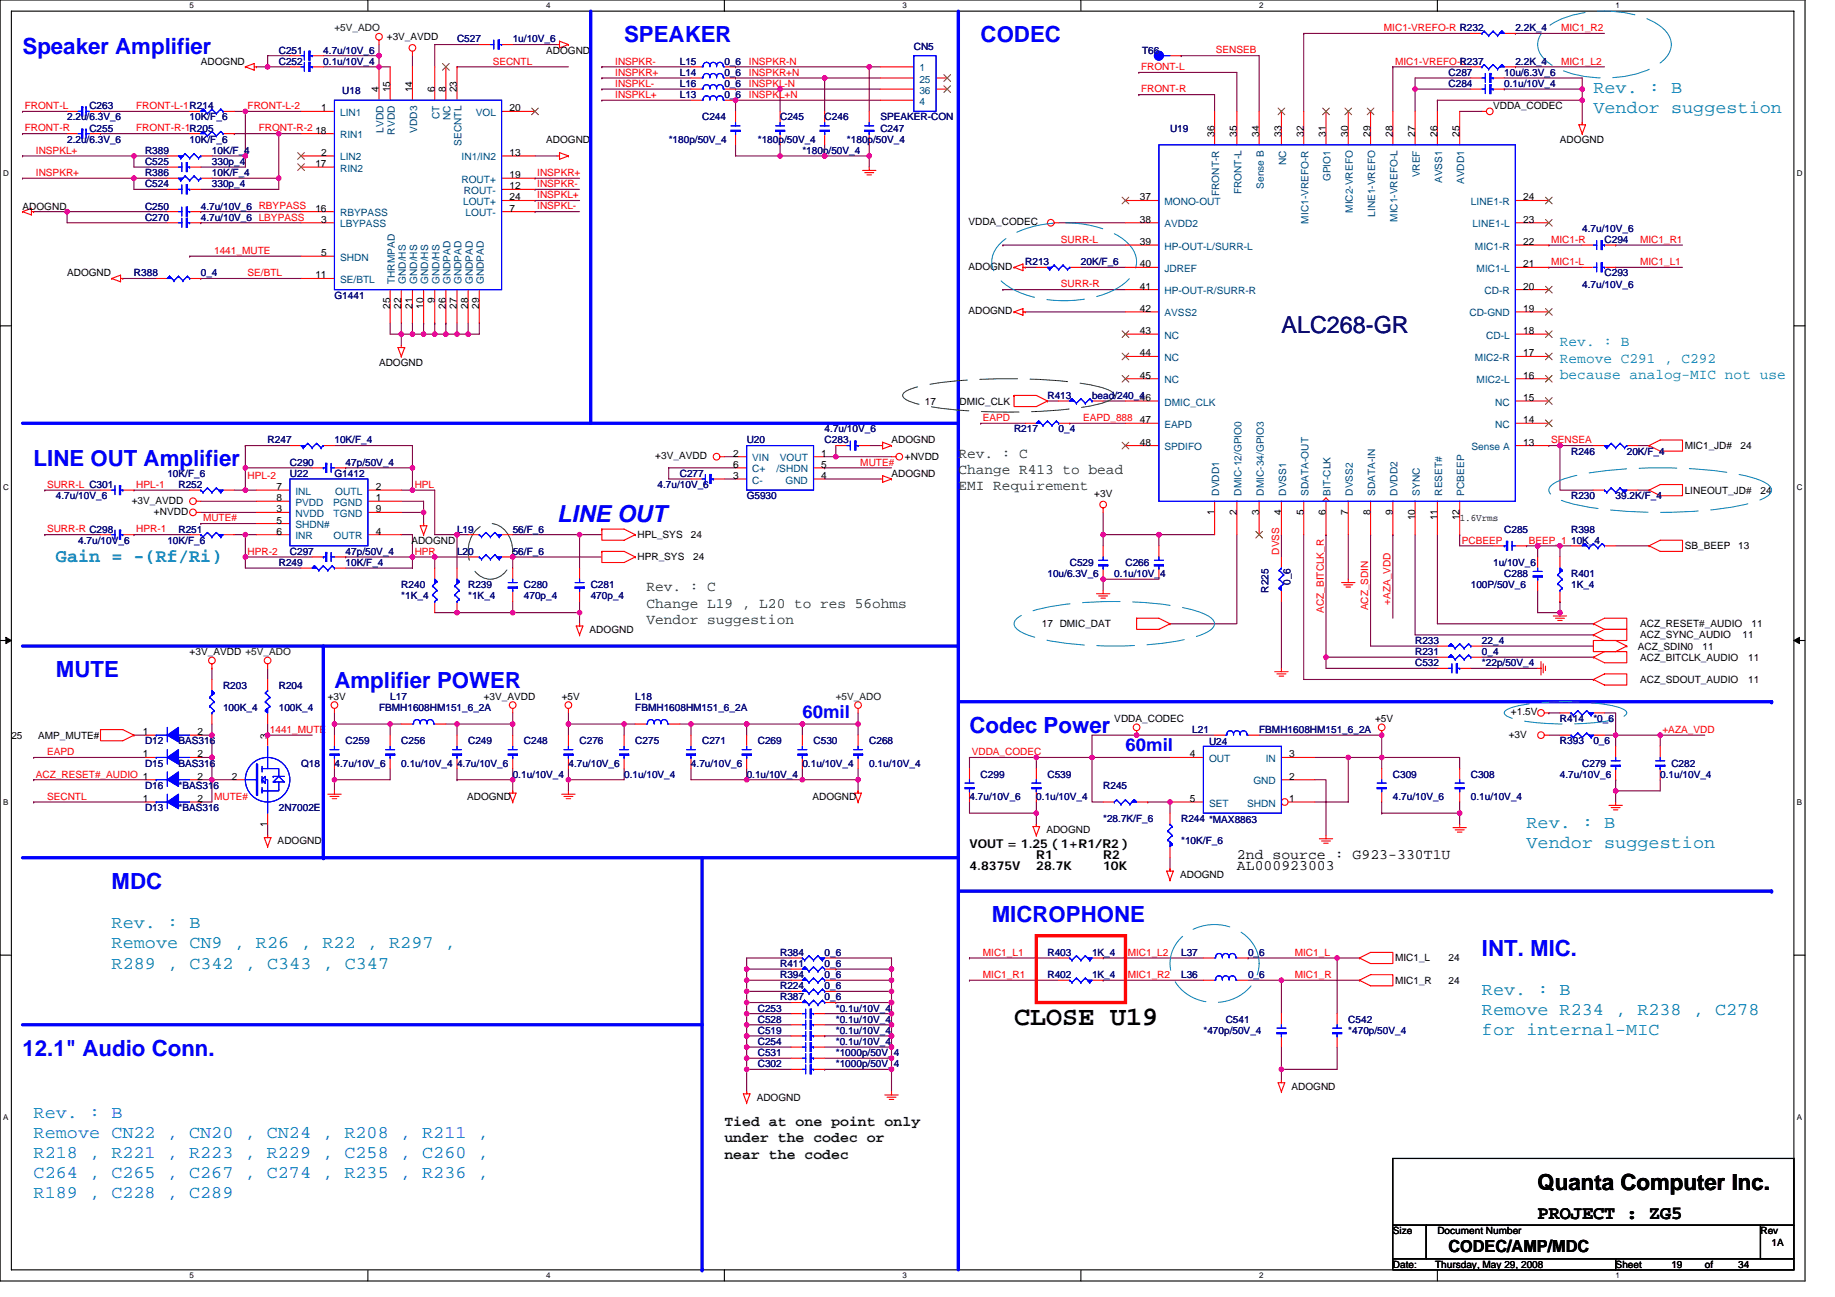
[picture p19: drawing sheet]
<svg xmlns="http://www.w3.org/2000/svg" width="297mm" height="210mm" viewBox="0 0 297 210" stroke-linecap="round" stroke-linejoin="round" font-family="sans-serif">
<defs><g id="words">
<text font-size="4.3" x="164.1" y="165.9">CLOSE U19</text>
<text font-size="3.8" fill="#000080" x="207.4" y="53.9">ALC268-GR</text>
<text font-size="3.8" fill="#00f" x="90.2" y="84.6">LINE OUT</text>
<g font-size="3.6" fill="#00f">
<text x="3.6" y="8.7">Speaker Amplifier</text>
<text x="101" y="6.9">SPEAKER</text>
<text x="158.7" y="6.9">CODEC</text>
<text x="5.4" y="75.4">LINE OUT Amplifier</text>
<text x="9.1" y="109.7">MUTE</text>
<text x="54.1" y="111.5">Amplifier POWER</text>
<text x="156.9" y="118.7">Codec Power</text>
<text x="18.1" y="143.9">MDC</text>
<text x="160.5" y="149.3">MICROPHONE</text>
<text x="239.9" y="154.7">INT. MIC.</text>
<text x="3.6" y="171">12.1&quot; Audio Conn.</text>
</g>
<text font-size="3.6" x="248.9" y="192.6">Quanta Computer Inc.</text>
<text font-size="3.1" fill="#0080c0" x="9.1" y="90.9">Gain = -(Rf/Ri)</text>
<text font-size="3.1" x="248.9" y="197.3">PROJECT : ZG5</text>
<g font-size="2.9" fill="#0080c0">
<text x="257.9" y="15">Rev. : B</text>
<text x="257.9" y="18.3">Vendor suggestion</text>
<text x="247.1" y="134">Rev. : B</text>
<text x="247.1" y="137.3">Vendor suggestion</text>
<text x="18.1" y="150.3">Rev. : B</text>
<text x="18.1" y="153.5">Remove CN9 , R26 , R22 , R297 ,</text>
<text x="18.1" y="156.8">R289 , C342 , C343 , C347</text>
<text x="239.9" y="161.1">Rev. : B</text>
<text x="239.9" y="164.4">Remove R234 , R238 , C278</text>
<text x="239.9" y="167.6">for internal-MIC</text>
</g>
<g font-size="2.9" fill="#00f">
<text x="129.9" y="116.2">60mil</text>
<text x="182.2" y="121.6">60mil</text>
</g>
<g font-size="2.9" fill="#0080ff">
<text x="5.4" y="180.9">Rev. : B</text>
<text x="5.4" y="184.2">Remove CN22 , CN20 , CN24 , R208 , R211 ,</text>
<text x="5.4" y="187.5">R218 , R221 , R223 , R229 , C258 , C260 ,</text>
<text x="5.4" y="190.7">C264 , C265 , C267 , C274 , R235 , R236 ,</text>
<text x="5.4" y="194">R189 , C228 , C289</text>
</g>
<text font-size="2.7" x="234.5" y="202.6">CODEC/AMP/MDC</text>
<g font-size="2.3" fill="#0080c0">
<text x="252.5" y="56.1">Rev. : B</text>
<text x="252.5" y="58.7">Remove C291 , C292</text>
<text x="252.5" y="61.4">because analog-MIC not use</text>
</g>
<g font-size="2.3" fill="#008000">
<text x="155.1" y="74.1">Rev. : C</text>
<text x="155.1" y="76.7">Change R413 to bead</text>
<text x="155.1" y="79.4">EMI Requirement</text>
<text x="104.6" y="95.7">Rev. : C</text>
<text x="104.6" y="98.4">Change L19 , L20 to res 56ohms</text>
<text x="104.6" y="101">Vendor suggestion</text>
</g>
<g font-size="2.3">
<text x="200.2" y="140.8">AL000923003</text>
<text x="200.2" y="139">2nd source : G923-330T1U</text>
</g>
<g font-size="2.3" fill="#004000">
<text x="117.3" y="182.3">Tied at one point only</text>
<text x="117.3" y="184.9">under the codec or</text>
<text x="117.3" y="187.6">near the codec</text>
</g>
<g font-size="2">
<text x="156.9" y="137.2">VOUT = 1.25 ( 1+R1/R2 )</text>
<text x="156.9" y="140.8">4.8375V</text>
<text x="167.8" y="140.8">28.7K</text>
<text x="167.8" y="139">R1</text>
<text x="178.6" y="139">R2</text>
<text x="178.6" y="140.8">10K</text>
</g>
<g font-size="1.6" fill="#004000">
<text x="54.1" y="5.1">+5V_ADO</text>
<text x="135.3" y="113.3">+5V_ADO</text>
</g>
<g font-size="1.6" fill="#f00">
<text x="224" y="5">MIC1-VREFO-R R232</text>
<text x="252.7" y="5">MIC1_R2</text>
<text x="79.8" y="10.5">SECNTL</text>
<text x="99.6" y="10.5">INSPKR-</text>
<text x="121.2" y="10.5">INSPKR-N</text>
<text x="184.7" y="11.4">FRONT-L</text>
<text x="196.8" y="8.7">SENSEB</text>
<text x="225.8" y="10.5">MIC1-VREFO-L</text>
<text x="252.7" y="10.5">MIC1_L2</text>
<text x="4" y="17.7">FRONT-L</text>
<text x="22" y="17.7">FRONT-L-1R214</text>
<text x="40.1" y="17.7">FRONT-L-2</text>
<text x="99.6" y="14.1">INSPKL-</text>
<text x="99.6" y="15.9">INSPKL+</text>
<text x="99.6" y="12.3">INSPKR+</text>
<text x="121.2" y="14.1">INSPKL-N</text>
<text x="121.2" y="12.3">INSPKR+N</text>
<text x="121.2" y="15.9">INSPKL+N</text>
<text x="184.7" y="15">FRONT-R</text>
<text x="4" y="21.3">FRONT-R</text>
<text x="22" y="21.3">FRONT-R-1R205</text>
<text x="41.9" y="21.3">FRONT-R-2</text>
<text x="5.8" y="28.5">INSPKR+</text>
<text x="5.8" y="24.9">INSPKL+</text>
<text x="87" y="28.5">INSPKR+</text>
<text x="87" y="32.1">INSPKL+</text>
<text x="87" y="33.9">INSPKL-</text>
<text x="87" y="30.3">INSPKR-</text>
<text x="34.7" y="41.1">1441_MUTE</text>
<text x="171.7" y="39.3">SURR-L</text>
<text x="251.1" y="39.3">MIC1-R</text>
<text x="265.5" y="39.3">MIC1_R1</text>
<text x="40.1" y="44.7">SE/BTL</text>
<text x="171.7" y="46.5">SURR-R</text>
<text x="251.1" y="42.9">MIC1-L</text>
<text x="265.5" y="42.9">MIC1_L1</text>
<text x="159.1" y="68.2">EAPD</text>
<text x="175.3" y="68.2">EAPD_888</text>
<text x="251.1" y="71.8">SENSEA</text>
<text x="40.1" y="77.5">HPL-2</text>
<text x="139.3" y="75.4">MUTE#</text>
<text x="7.6" y="79">SURR-L C301</text>
<text x="22" y="79">HPL-1</text>
<text x="67.1" y="79">HPL</text>
<text x="7.6" y="86.2">SURR-R C298</text>
<text x="22" y="86.2">HPR-1</text>
<text x="32.9" y="84.4">MUTE#</text>
<text x="40.1" y="89.8">HPR-2</text>
<text x="67.1" y="89.8">HPR</text>
<text x="207.1" y="89.8" transform="rotate(-90 207.1 89.8)">DVSS</text>
<text x="236.6" y="88">PCBEEP</text>
<text x="247.5" y="88">BEEP_1</text>
<text x="214.3" y="99.2" transform="rotate(-90 214.3 99.2)">ACZ_BITCLK_R</text>
<text x="221.5" y="98.8" transform="rotate(-90 221.5 98.8)">ACZ_SDIN</text>
<text x="225.1" y="97.9" transform="rotate(-90 225.1 97.9)">+AZA_VDD</text>
<text x="43.7" y="118.7">1441_MUTE</text>
<text x="269.1" y="118.7">+AZA_VDD</text>
<text x="5.8" y="125.9">ACZ_RESET#_AUDIO 1</text>
<text x="7.6" y="122.3">EAPD</text>
<text x="157.3" y="122.3">VDDA_CODEC</text>
<text x="7.6" y="129.5">SECNTL</text>
<text x="34.7" y="129.5">MUTE#</text>
<text x="159.1" y="154.7">MIC1_L1</text>
<text x="182.5" y="154.7">MIC1_L2</text>
<text x="209.6" y="154.7">MIC1_L</text>
<text x="159.1" y="158.3">MIC1_R1</text>
<text x="182.5" y="158.3">MIC1_R2</text>
<text x="209.6" y="158.3">MIC1_R</text>
</g>
<g font-size="1.6" fill="#000080">
<text x="245.3" y="5.1">2.2K_4</text>
<text x="45.1" y="8.7">C251</text>
<text x="45.1" y="10.5">C252</text>
<text x="52.3" y="8.7">4.7u/10V_6</text>
<text x="52.3" y="10.5">0.1u/10V_4</text>
<text x="74" y="6.9">C527</text>
<text x="83" y="6.9">1u/10V_6</text>
<text x="110" y="10.5">L15</text>
<text x="117.3" y="10.5">0_6</text>
<text x="147.9" y="8.1">CN5</text>
<text x="184.9" y="8.7">T66</text>
<text x="236.3" y="10.5">R237</text>
<text x="245.3" y="10.5">2.2K_4</text>
<text x="14.5" y="17.7">C263</text>
<text x="55.4" y="15.2">U18</text>
<text x="110" y="12.3">L14</text>
<text x="110" y="14.1">L16</text>
<text x="110" y="15.9">L13</text>
<text x="117.3" y="12.3">0_6</text>
<text x="117.3" y="14.1">0_6</text>
<text x="117.3" y="15.9">0_6</text>
<text x="234.5" y="12.3">C287</text>
<text x="234.5" y="14.1">C284</text>
<text x="243.5" y="14.1">0.1u/10V_4</text>
<text x="243.5" y="12.3">10u/6.3V_6</text>
<text x="10.9" y="23.1">2.2u/6.3V_6</text>
<text x="10.9" y="19.5">2.2u/6.3V_6</text>
<text x="14.5" y="21.3">C255</text>
<text x="30.7" y="23.1">10K/F_6</text>
<text x="30.7" y="19.5">10K/F_6</text>
<text x="108.2" y="23.1">*180p/50V_4</text>
<text x="113.7" y="19.5">C244</text>
<text x="122.7" y="23.1">*180p/50V_4</text>
<text x="126.3" y="19.5">C245</text>
<text x="133.5" y="19.5">C246</text>
<text x="137.1" y="23.1">*180p/50V_4</text>
<text x="142.5" y="21.3">C247</text>
<text x="142.5" y="19.5">SPEAKER-CON</text>
<text x="189.4" y="21.3">U19</text>
<text x="23.5" y="24.9">R389</text>
<text x="23.5" y="28.5">R386</text>
<text x="23.5" y="26.7">C525</text>
<text x="34.3" y="24.9">10K/F_4</text>
<text x="34.3" y="28.5">10K/F_4</text>
<text x="34.3" y="26.7">330p_4</text>
<text x="129.9" y="24.9">*180p/50V_4</text>
<text x="23.5" y="35.7">C270</text>
<text x="23.5" y="33.9">C250</text>
<text x="23.5" y="30.3">C524</text>
<text x="32.5" y="35.7">4.7u/10V_6 LBYPASS</text>
<text x="32.5" y="33.9">4.7u/10V_6 RBYPASS</text>
<text x="34.3" y="30.3">330p_4</text>
<text x="256.1" y="37.5">4.7u/10V_6</text>
<text x="259.7" y="39.3">C294</text>
<text x="21.7" y="44.7">R388</text>
<text x="32.5" y="44.7">0_4</text>
<text x="166" y="42.9">R213</text>
<text x="175" y="42.9">20K/F_6</text>
<text x="256.1" y="46.6">4.7u/10V_6</text>
<text x="259.7" y="44.7">C293</text>
<text x="54.1" y="48.4">G1441</text>
<text x="169.6" y="64.6">R413</text>
<text x="176.8" y="64.6">bead/240_4</text>
<text x="43.3" y="71.8">R247</text>
<text x="54.1" y="71.8">10K/F_4</text>
<text x="120.9" y="71.8">U20</text>
<text x="133.5" y="70">4.7u/10V_6</text>
<text x="133.5" y="71.8">C283</text>
<text x="164.1" y="70">R217</text>
<text x="171.4" y="70">0_4</text>
<text x="27.1" y="77.2">10K/F_6</text>
<text x="46.9" y="75.4">C290</text>
<text x="46.9" y="77.2">U22</text>
<text x="54.1" y="77.2">G1412</text>
<text x="55.9" y="75.4">47p/50V_4</text>
<text x="110" y="77.2">C277</text>
<text x="254.3" y="73.6">R246</text>
<text x="263.3" y="73.6">20K/F_4</text>
<text x="9.1" y="80.8">4.7u/10V_6</text>
<text x="28.9" y="79">R252</text>
<text x="106.4" y="79">4.7u/10V_6</text>
<text x="120.9" y="80.8">G5930</text>
<text x="254.3" y="80.8">R230</text>
<text x="261.5" y="80.8">39.2K/F_4</text>
<text x="12.7" y="88">4.7u/10V_6</text>
<text x="27.1" y="88">10K/F_6</text>
<text x="28.9" y="86.2">R251</text>
<text x="46.9" y="89.8">C297</text>
<text x="55.9" y="89.8">47p/50V_4</text>
<text x="74" y="86.2">L19</text>
<text x="74" y="89.8">L20</text>
<text x="83" y="86.2">56/F_6</text>
<text x="83" y="89.8">56/F_6</text>
<text x="243.5" y="86.2">C285</text>
<text x="254.3" y="86.2">R398</text>
<text x="254.3" y="88">10K_4</text>
<text x="45.1" y="91.6">R249</text>
<text x="55.9" y="91.6">10K/F_4</text>
<text x="65" y="95.2">R240</text>
<text x="75.8" y="95.2">R239</text>
<text x="84.8" y="95.2">C280</text>
<text x="95.6" y="95.2">C281</text>
<text x="169.6" y="93.4">10u/6.3V_6</text>
<text x="173.2" y="91.6">C529</text>
<text x="180.4" y="93.4">0.1u/10V_4</text>
<text x="182.2" y="91.6">C266</text>
<text x="205.3" y="95.9" transform="rotate(-90 205.3 95.9)">R225</text>
<text x="208.9" y="94.7" transform="rotate(-90 208.9 94.7)">0_6</text>
<text x="238.1" y="95.2">100P/50V_6</text>
<text x="241.7" y="91.6">1u/10V_6</text>
<text x="243.5" y="93.4">C288</text>
<text x="254.3" y="93.4">R401</text>
<text x="254.3" y="95.2">1K_4</text>
<text x="65" y="97">*1K_4</text>
<text x="75.8" y="97">*1K_4</text>
<text x="84.8" y="97">470p_4</text>
<text x="95.6" y="97">470p_4</text>
<text x="229.1" y="106.1">R231</text>
<text x="229.1" y="107.9">C532</text>
<text x="229.1" y="104.3">R233</text>
<text x="239.9" y="106.1">0_4</text>
<text x="239.9" y="107.9">*22p/50V_4</text>
<text x="239.9" y="104.3">22_4</text>
<text x="36.1" y="111.5">R203</text>
<text x="45.1" y="111.5">R204</text>
<text x="63.2" y="113.3">L17</text>
<text x="102.8" y="113.3">L18</text>
<text x="36.1" y="115.1">100K_4</text>
<text x="45.1" y="115.1">100K_4</text>
<text x="61.4" y="115.1">FBMH1608HM151_6_2A</text>
<text x="102.8" y="115.1">FBMH1608HM151_6_2A</text>
<text x="193" y="118.7">L21</text>
<text x="203.8" y="118.7">FBMH1608HM151_6_2A</text>
<text x="252.5" y="116.9">R414</text>
<text x="257.9" y="116.9">*0_6</text>
<text x="23.5" y="120.5">D12</text>
<text x="23.5" y="124.1">D15</text>
<text x="28.9" y="120.5">BAS316</text>
<text x="28.9" y="124.1">BAS316</text>
<text x="48.7" y="124.1">Q18</text>
<text x="54.1" y="124.1">4.7u/10V_6</text>
<text x="55.9" y="120.5">C259</text>
<text x="65" y="124.1">0.1u/10V_4</text>
<text x="65" y="120.5">C256</text>
<text x="74" y="124.1">4.7u/10V_6</text>
<text x="75.8" y="120.5">C249</text>
<text x="83" y="125.9">0.1u/10V_4</text>
<text x="84.8" y="120.5">C248</text>
<text x="92" y="124.1">4.7u/10V_6</text>
<text x="93.8" y="120.5">C276</text>
<text x="101" y="125.9">0.1u/10V_4</text>
<text x="102.8" y="120.5">C275</text>
<text x="111.8" y="124.1">4.7u/10V_6</text>
<text x="113.7" y="120.5">C271</text>
<text x="120.9" y="125.9">0.1u/10V_4</text>
<text x="122.7" y="120.5">C269</text>
<text x="129.9" y="124.1">0.1u/10V_4</text>
<text x="131.7" y="120.5">C530</text>
<text x="140.7" y="124.1">0.1u/10V_4</text>
<text x="140.7" y="120.5">C268</text>
<text x="158.7" y="125.9">C299</text>
<text x="169.6" y="125.9">C539</text>
<text x="195.7" y="120.7">U24</text>
<text x="225.5" y="125.9">C309</text>
<text x="238.1" y="125.9">C308</text>
<text x="252.5" y="120.5">R393</text>
<text x="252.5" y="125.9">4.7u/10V_6</text>
<text x="256.1" y="124.1">C279</text>
<text x="257.9" y="120.5">0_6</text>
<text x="268.7" y="125.9">0.1u/10V_4</text>
<text x="270.5" y="124.1">C282</text>
<text x="23.5" y="127.7">D16</text>
<text x="23.5" y="131.3">D13</text>
<text x="28.9" y="127.7">*BAS316</text>
<text x="28.9" y="131.3">*BAS316</text>
<text x="45.1" y="131.3">2N7002E</text>
<text x="156.9" y="129.5">4.7u/10V_6</text>
<text x="167.8" y="129.5">0.1u/10V_4</text>
<text x="178.6" y="127.7">R245</text>
<text x="225.5" y="129.5">4.7u/10V_6</text>
<text x="238.1" y="129.5">0.1u/10V_4</text>
<text x="178.6" y="133.1">*28.7K/F_6</text>
<text x="191.2" y="133.1">R244 *MAX8863</text>
<text x="191.2" y="136.7">*10K/F_6</text>
<text x="126.3" y="154.8">R384</text>
<text x="133.5" y="154.8">0_6</text>
<text x="169.6" y="154.8">R403</text>
<text x="176.8" y="154.8">1K_4</text>
<text x="191.2" y="154.8">L37</text>
<text x="202" y="154.8">0_6</text>
<text x="126.3" y="156.6">R411</text>
<text x="126.3" y="158.4">R394</text>
<text x="126.3" y="162">R387</text>
<text x="126.3" y="160.2">R224</text>
<text x="133.5" y="156.6">0_6</text>
<text x="133.5" y="158.4">0_6</text>
<text x="133.5" y="162">0_6</text>
<text x="133.5" y="160.2">0_6</text>
<text x="169.6" y="158.4">R402</text>
<text x="176.8" y="158.4">1K_4</text>
<text x="191.2" y="158.4">L36</text>
<text x="202" y="158.4">0_6</text>
<text x="122.7" y="165.6">C528</text>
<text x="122.7" y="167.4">C519</text>
<text x="122.7" y="163.8">C253</text>
<text x="135.3" y="165.6">*0.1u/10V_4</text>
<text x="135.3" y="167.4">*0.1u/10V_4</text>
<text x="135.3" y="163.8">*0.1u/10V_4</text>
<text x="194.8" y="167.4">*470p/50V_4</text>
<text x="198.4" y="165.6">C541</text>
<text x="218.3" y="165.6">C542</text>
<text x="218.3" y="167.4">*470p/50V_4</text>
<text x="122.7" y="171">C531</text>
<text x="122.7" y="172.8">C302</text>
<text x="122.7" y="169.2">C254</text>
<text x="135.3" y="171">*1000p/50V_4</text>
<text x="135.3" y="172.8">*1000p/50V_4</text>
<text x="135.3" y="169.2">*0.1u/10V_4</text>
</g>
<g font-size="1.6">
<text x="32.5" y="10.5">ADOGND</text>
<text x="62.6" y="6.5">+3V_AVDD</text>
<text x="88.4" y="8.7">ADOGND</text>
<text x="61.3" y="15" transform="rotate(-90 61.3 15)">4</text>
<text x="63.2" y="15" transform="rotate(-90 63.2 15)">15</text>
<text x="66.8" y="15" transform="rotate(-90 66.8 15)">14</text>
<text x="70.4" y="15" transform="rotate(-90 70.4 15)">6</text>
<text x="72.2" y="15" transform="rotate(-90 72.2 15)">8</text>
<text x="74" y="15" transform="rotate(-90 74 15)">23</text>
<text x="241.7" y="17.7">VDDA_CODEC</text>
<text x="51" y="21.6">18</text>
<text x="52" y="18">1</text>
<text x="82.5" y="18">20</text>
<text x="88.4" y="23.1">ADOGND</text>
<text x="196.6" y="22.2" transform="rotate(-90 196.6 22.2)">36</text>
<text x="200.2" y="22.2" transform="rotate(-90 200.2 22.2)">35</text>
<text x="203.8" y="22.2" transform="rotate(-90 203.8 22.2)">34</text>
<text x="207.4" y="22.2" transform="rotate(-90 207.4 22.2)">33</text>
<text x="211" y="22.2" transform="rotate(-90 211 22.2)">32</text>
<text x="214.6" y="22.2" transform="rotate(-90 214.6 22.2)">31</text>
<text x="218.2" y="22.2" transform="rotate(-90 218.2 22.2)">30</text>
<text x="221.9" y="22.2" transform="rotate(-90 221.9 22.2)">29</text>
<text x="225.5" y="22.2" transform="rotate(-90 225.5 22.2)">28</text>
<text x="229.1" y="22.2" transform="rotate(-90 229.1 22.2)">27</text>
<text x="232.7" y="22.2" transform="rotate(-90 232.7 22.2)">26</text>
<text x="236.3" y="22.2" transform="rotate(-90 236.3 22.2)">25</text>
<text x="252.5" y="23.1">ADOGND</text>
<text x="51" y="27">17</text>
<text x="52" y="25.2">2</text>
<text x="82.5" y="28.8">19</text>
<text x="82.5" y="25.2">13</text>
<text x="3.6" y="33.9">ADOGND</text>
<text x="51" y="34.3">16</text>
<text x="82.5" y="30.7">12</text>
<text x="82.5" y="34.3">7</text>
<text x="82.5" y="32.5">24</text>
<text x="184.5" y="32.5">37</text>
<text x="246.6" y="32.5">24</text>
<text x="52" y="41.5">5</text>
<text x="52" y="36.1">3</text>
<text x="156.8" y="36.5">VDDA_CODEC</text>
<text x="184.5" y="36.1">38</text>
<text x="184.5" y="39.7">39</text>
<text x="246.6" y="36.1">23</text>
<text x="246.6" y="39.7">22</text>
<text x="10.9" y="44.7">ADOGND</text>
<text x="51" y="45.1">11</text>
<text x="156.8" y="43.7">ADOGND</text>
<text x="184.5" y="43.3">40</text>
<text x="184.5" y="46.9">41</text>
<text x="246.6" y="46.9">20</text>
<text x="246.6" y="43.3">21</text>
<text x="63.2" y="50" transform="rotate(-90 63.2 50)">25</text>
<text x="65" y="50" transform="rotate(-90 65 50)">22</text>
<text x="66.8" y="50" transform="rotate(-90 66.8 50)">21</text>
<text x="68.6" y="50" transform="rotate(-90 68.6 50)">10</text>
<text x="70.4" y="49.1" transform="rotate(-90 70.4 49.1)">9</text>
<text x="72.2" y="50" transform="rotate(-90 72.2 50)">26</text>
<text x="74" y="50" transform="rotate(-90 74 50)">27</text>
<text x="75.8" y="50" transform="rotate(-90 75.8 50)">28</text>
<text x="77.6" y="50" transform="rotate(-90 77.6 50)">29</text>
<text x="156.8" y="50.9">ADOGND</text>
<text x="184.5" y="50.5">42</text>
<text x="246.6" y="50.5">19</text>
<text x="61.4" y="59.2">ADOGND</text>
<text x="184.5" y="54.1">43</text>
<text x="184.5" y="57.7">44</text>
<text x="246.6" y="54.1">18</text>
<text x="246.6" y="57.7">17</text>
<text x="149.7" y="65.5">17</text>
<text x="155.3" y="65.5">DMIC_CLK</text>
<text x="184.5" y="61.3">45</text>
<text x="184.5" y="64.9">46</text>
<text x="246.6" y="61.3">16</text>
<text x="246.6" y="64.9">15</text>
<text x="144.3" y="71.8">ADOGND</text>
<text x="184.5" y="68.5">47</text>
<text x="246.6" y="68.5">14</text>
<text x="106.1" y="74.3">+3V_AVDD</text>
<text x="118.7" y="77.5">3</text>
<text x="118.7" y="73.9">2</text>
<text x="118.7" y="75.7">6</text>
<text x="133" y="75.7">5</text>
<text x="133" y="77.5">4</text>
<text x="133" y="73.9">1</text>
<text x="144.3" y="77.2">ADOGND</text>
<text x="146.5" y="74.5">+NVDD</text>
<text x="184.5" y="72.1">48</text>
<text x="246.6" y="72.1">13</text>
<text x="272.7" y="72.7">MIC1_JD#</text>
<text x="281.7" y="72.7">24</text>
<text x="21.3" y="81.5">+3V_AVDD</text>
<text x="24.9" y="83.3">+NVDD</text>
<text x="44.7" y="83">3</text>
<text x="44.7" y="79.3">7</text>
<text x="44.7" y="81.1">8</text>
<text x="60.8" y="81.1">1</text>
<text x="60.8" y="83">9</text>
<text x="60.8" y="79.3">2</text>
<text x="177.1" y="80.5">+3V</text>
<text x="196.6" y="83.3" transform="rotate(-90 196.6 83.3)">1</text>
<text x="200.2" y="83.3" transform="rotate(-90 200.2 83.3)">2</text>
<text x="203.8" y="83.3" transform="rotate(-90 203.8 83.3)">3</text>
<text x="207.4" y="83.3" transform="rotate(-90 207.4 83.3)">4</text>
<text x="211" y="83.3" transform="rotate(-90 211 83.3)">5</text>
<text x="214.6" y="83.3" transform="rotate(-90 214.6 83.3)">6</text>
<text x="218.2" y="83.3" transform="rotate(-90 218.2 83.3)">7</text>
<text x="221.9" y="83.3" transform="rotate(-90 221.9 83.3)">8</text>
<text x="225.5" y="83.3" transform="rotate(-90 225.5 83.3)">9</text>
<text x="272.7" y="79.9">LINEOUT_JD#</text>
<text x="285" y="79.9">24</text>
<text x="44.7" y="84.8">5</text>
<text x="44.7" y="86.6">6</text>
<text x="60.8" y="86.6">4</text>
<text x="66.6" y="88">ADOGND</text>
<text x="103.2" y="87.1">HPL_SYS</text>
<text x="111.8" y="87.1">24</text>
<text x="229.1" y="84.2" transform="rotate(-90 229.1 84.2)">10</text>
<text x="232.7" y="84.2" transform="rotate(-90 232.7 84.2)">11</text>
<text x="236.3" y="84.2" transform="rotate(-90 236.3 84.2)">12</text>
<text x="236.3" y="84.3">1.6Vrms</text>
<text x="272.7" y="88.9">SB_BEEP</text>
<text x="281.4" y="88.9">13</text>
<text x="103.2" y="90.7">HPR_SYS</text>
<text x="112.2" y="90.7">24</text>
<text x="168.7" y="101.6">17 DMIC_DAT</text>
<text x="265.5" y="101.6">ACZ_RESET#_AUDIO</text>
<text x="283.5" y="101.6">11</text>
<text x="30.7" y="106.1">+3V_AVDD +5V_ADO</text>
<text x="95.4" y="102.5">ADOGND</text>
<text x="265.1" y="105.2">ACZ_SDIN0</text>
<text x="265.5" y="103.4">ACZ_SYNC_AUDIO</text>
<text x="265.5" y="107">ACZ_BITCLK_AUDIO</text>
<text x="275.6" y="105.2">11</text>
<text x="282.1" y="103.4">11</text>
<text x="283" y="107">11</text>
<text x="53.1" y="113.3">+3V</text>
<text x="78.3" y="113.3">+3V_AVDD</text>
<text x="90.9" y="113.3">+5V</text>
<text x="265.5" y="110.6">ACZ_SDOUT_AUDIO</text>
<text x="283" y="110.6">11</text>
<text x="1.8" y="119.6">25</text>
<text x="6.2" y="119.6">AMP_MUTE#</text>
<text x="23.1" y="119">1</text>
<text x="32" y="119">2</text>
<text x="43.3" y="119.6" transform="rotate(-90 43.3 119.6)">3</text>
<text x="180.4" y="116.9">VDDA_CODEC</text>
<text x="222.6" y="116.9">+5V</text>
<text x="244.2" y="119.4">+3V</text>
<text x="244.6" y="115.8">+1.5V</text>
<text x="23.1" y="122.6">1</text>
<text x="32" y="122.6">2</text>
<text x="192.6" y="122.6">4</text>
<text x="208.7" y="122.6">3</text>
<text x="23.1" y="129.8">1</text>
<text x="32" y="126.2">2</text>
<text x="32" y="129.8">2</text>
<text x="37.5" y="126.2">2</text>
<text x="75.6" y="129.5">ADOGND</text>
<text x="131.5" y="129.5">ADOGND</text>
<text x="192.6" y="129.8">5</text>
<text x="208.7" y="126.2">2</text>
<text x="208.7" y="129.8">1</text>
<text x="43.3" y="133.8" transform="rotate(-90 43.3 133.8)">1</text>
<text x="44.9" y="136.7">ADOGND</text>
<text x="169.4" y="134.9">ADOGND</text>
<text x="191" y="142.1">ADOGND</text>
<text x="225.8" y="155.7">MIC1_L</text>
<text x="234.5" y="155.7">24</text>
<text x="225.8" y="159.3">MIC1_R</text>
<text x="234.5" y="159.3">24</text>
<text x="122.5" y="178.2">ADOGND</text>
<text x="209.1" y="176.4">ADOGND</text>
<text x="225.5" y="199.8">Size</text>
<text x="232.7" y="199.8">Document Number</text>
<text x="285" y="199.8">Rev</text>
<text x="286.8" y="201.6">1A</text>
<text x="225.5" y="205.3">Date:</text>
<text x="232.3" y="205.3">Thursday, May 29, 2008</text>
<text x="261.5" y="205.3">Sheet</text>
<text x="270.5" y="205.3">19</text>
<text x="276" y="205.3">of</text>
<text x="281.4" y="205.3">34</text>
</g>
<g font-size="1.6" fill="#004080">
<text x="148.8" y="11.6">1</text>
<text x="148.8" y="13.4">25</text>
<text x="148.8" y="15.2">36</text>
<text x="148.8" y="17">4</text>
<text x="55" y="22.4">RIN1</text>
<text x="55" y="18.8">LIN1</text>
<text x="62.1" y="21.5" transform="rotate(-90 62.1 21.5)">LVDD</text>
<text x="63.9" y="21.8" transform="rotate(-90 63.9 21.8)">RVDD</text>
<text x="67.5" y="21.5" transform="rotate(-90 67.5 21.5)">VDD3</text>
<text x="71.1" y="19.3" transform="rotate(-90 71.1 19.3)">CT</text>
<text x="72.9" y="19.5" transform="rotate(-90 72.9 19.5)">NC</text>
<text x="74.7" y="23.6" transform="rotate(-90 74.7 23.6)">SECNTL</text>
<text x="77" y="18.8">VOL</text>
<text x="55" y="26">LIN2</text>
<text x="55" y="27.8">RIN2</text>
<text x="74.7" y="29.6">ROUT+</text>
<text x="74.7" y="26">IN1/IN2</text>
<text x="208.2" y="26.7" transform="rotate(-90 208.2 26.7)">NC</text>
<text x="215.4" y="29.4" transform="rotate(-90 215.4 29.4)">GPIO1</text>
<text x="229.8" y="28.7" transform="rotate(-90 229.8 28.7)">VREF</text>
<text x="233.4" y="29.6" transform="rotate(-90 233.4 29.6)">AVSS1</text>
<text x="237" y="29.8" transform="rotate(-90 237 29.8)">AVDD1</text>
<text x="55" y="35">RBYPASS</text>
<text x="75" y="33.2">LOUT+</text>
<text x="75.1" y="31.4">ROUT-</text>
<text x="75.4" y="35">LOUT-</text>
<text x="188.5" y="33.2">MONO-OUT</text>
<text x="197.4" y="31.7" transform="rotate(-90 197.4 31.7)">FRONT-R</text>
<text x="201" y="31.5" transform="rotate(-90 201 31.5)">FRONT-L</text>
<text x="204.6" y="30.5" transform="rotate(-90 204.6 30.5)">Sense B</text>
<text x="219" y="34.5" transform="rotate(-90 219 34.5)">MIC2-VREFO</text>
<text x="222.6" y="35.1" transform="rotate(-90 222.6 35.1)">LINE1-VREFO</text>
<text x="226.2" y="35.9" transform="rotate(-90 226.2 35.9)">MIC1-VREFO-L</text>
<text x="238.1" y="33.2">LINE1-R</text>
<text x="55" y="36.8">LBYPASS</text>
<text x="188.5" y="36.8">AVDD2</text>
<text x="188.5" y="40.4">HP-OUT-L/SURR-L</text>
<text x="211.8" y="36.2" transform="rotate(-90 211.8 36.2)">MIC1-VREFO-R</text>
<text x="238.4" y="36.8">LINE1-L</text>
<text x="238.8" y="40.4">MIC1-R</text>
<text x="55" y="42.2">SHDN</text>
<text x="55" y="45.8">SE/BTL</text>
<text x="63.9" y="46" transform="rotate(-90 63.9 46)">THRMPAD</text>
<text x="65.7" y="46" transform="rotate(-90 65.7 46)">GND/HS</text>
<text x="67.5" y="46" transform="rotate(-90 67.5 46)">GND/HS</text>
<text x="69.3" y="46" transform="rotate(-90 69.3 46)">GND/HS</text>
<text x="71.1" y="46" transform="rotate(-90 71.1 46)">GND/HS</text>
<text x="72.9" y="46" transform="rotate(-90 72.9 46)">GNDPAD</text>
<text x="74.7" y="46" transform="rotate(-90 74.7 46)">GNDPAD</text>
<text x="76.5" y="46" transform="rotate(-90 76.5 46)">GNDPAD</text>
<text x="78.3" y="46" transform="rotate(-90 78.3 46)">GNDPAD</text>
<text x="188.5" y="44">JDREF</text>
<text x="188.5" y="47.6">HP-OUT-R/SURR-R</text>
<text x="239" y="44">MIC1-L</text>
<text x="240.3" y="47.6">CD-R</text>
<text x="188.5" y="51.2">AVSS2</text>
<text x="237.9" y="51.2">CD-GND</text>
<text x="188.5" y="54.8">NC</text>
<text x="188.5" y="58.4">NC</text>
<text x="238.8" y="58.4">MIC2-R</text>
<text x="240.6" y="54.8">CD-L</text>
<text x="188.5" y="62.1">NC</text>
<text x="188.5" y="65.7">DMIC_CLK</text>
<text x="239" y="62.1">MIC2-L</text>
<text x="242" y="65.7">NC</text>
<text x="188.5" y="69.3">EAPD</text>
<text x="242" y="69.3">NC</text>
<text x="121.8" y="74.7">VIN</text>
<text x="121.8" y="76.5">C+</text>
<text x="125.7" y="76.5">/SHDN</text>
<text x="126.2" y="74.7">VOUT</text>
<text x="188.5" y="72.9">SPDIFO</text>
<text x="238.2" y="72.9">Sense A</text>
<text x="47.8" y="83.7">NVDD</text>
<text x="47.8" y="80.1">INL</text>
<text x="47.8" y="81.9">PVDD</text>
<text x="53.9" y="81.9">PGND</text>
<text x="54" y="83.7">TGND</text>
<text x="54.3" y="80.1">OUTL</text>
<text x="121.8" y="78.3">C-</text>
<text x="127.1" y="78.3">GND</text>
<text x="197.4" y="80.3" transform="rotate(-90 197.4 80.3)">DVDD1</text>
<text x="201" y="80.3" transform="rotate(-90 201 80.3)">DMIC-12/GPIO0</text>
<text x="204.6" y="80.3" transform="rotate(-90 204.6 80.3)">DMIC-34/GPIO3</text>
<text x="208.2" y="80.3" transform="rotate(-90 208.2 80.3)">DVSS1</text>
<text x="211.8" y="80.3" transform="rotate(-90 211.8 80.3)">SDATA-OUT</text>
<text x="215.4" y="80.3" transform="rotate(-90 215.4 80.3)">BIT-CLK</text>
<text x="219" y="80.3" transform="rotate(-90 219 80.3)">DVSS2</text>
<text x="222.6" y="80.3" transform="rotate(-90 222.6 80.3)">SDATA-IN</text>
<text x="226.2" y="80.3" transform="rotate(-90 226.2 80.3)">DVDD2</text>
<text x="229.8" y="80.3" transform="rotate(-90 229.8 80.3)">SYNC</text>
<text x="233.4" y="80.3" transform="rotate(-90 233.4 80.3)">RESET#</text>
<text x="237" y="80.3" transform="rotate(-90 237 80.3)">PCBEEP</text>
<text x="47.8" y="85.5">SHDN#</text>
<text x="47.8" y="87.3">INR</text>
<text x="54" y="87.3">OUTR</text>
<text x="195.7" y="123.4">OUT</text>
<text x="204.9" y="123.4">IN</text>
<text x="195.7" y="130.6">SET</text>
<text x="201.9" y="130.6">SHDN</text>
<text x="202.9" y="127">GND</text>
</g>
<g font-size="1.3">
<text x="30.7" y="1.3">5</text>
<text x="88.4" y="1.3">4</text>
<text x="146.1" y="1.3">3</text>
<text x="203.8" y="1.3">2</text>
<text x="261.5" y="1.3">1</text>
<text x=".5" y="28.4">D</text>
<text x="290.8" y="28.4">D</text>
<text x=".5" y="79.4">C</text>
<text x="290.8" y="79.4">C</text>
<text x=".5" y="130.3">B</text>
<text x="290.8" y="130.3">B</text>
<text x=".5" y="181.3">A</text>
<text x="290.8" y="181.3">A</text>
<text x="30.7" y="206.9">5</text>
<text x="88.4" y="206.9">4</text>
<text x="146.1" y="206.9">3</text>
<text x="203.8" y="206.9">2</text>
<text x="261.5" y="206.9">1</text>
</g>
</g></defs>
<path d="M0 0h292.2v207.4h-292.2zM1.8 1.8h288.6v203.8h-288.6z" fill="none" stroke="#000" stroke-width=".18"/>
<g fill="#fff">
<path d="M30.7 .2h.7v1.4h-.7z"/>
<path d="M30.7 205.8h.7v1.4h-.7z"/>
</g>
<path d="M59.6 0v1.8M59.6 205.6v1.8" fill="none" stroke="#000" stroke-width=".18"/>
<g fill="#fff">
<path d="M88.4 .2h.7v1.4h-.7z"/>
<path d="M88.4 205.8h.7v1.4h-.7z"/>
</g>
<path d="M117.3 0v1.8M117.3 205.6v1.8" fill="none" stroke="#000" stroke-width=".18"/>
<g fill="#fff">
<path d="M146.1 .2h.7v1.4h-.7z"/>
<path d="M146.1 205.8h.7v1.4h-.7z"/>
</g>
<path d="M175 0v1.8M175 205.6v1.8" fill="none" stroke="#000" stroke-width=".18"/>
<g fill="#fff">
<path d="M203.8 .2h.7v1.4h-.7z"/>
<path d="M203.8 205.8h.7v1.4h-.7z"/>
</g>
<path d="M232.7 0v1.8M232.7 205.6v1.8" fill="none" stroke="#000" stroke-width=".18"/>
<g fill="#fff">
<path d="M261.5 .2h.7v1.4h-.7z"/>
<path d="M261.5 205.8h.7v1.4h-.7z"/>
<path d="M.5 27.3h.9v1.4h-.9z"/>
<path d="M290.8 27.3h1v1.4h-1z"/>
<path d="M.5 78.2h.9v1.5h-.9z"/>
<path d="M290.8 78.2h1v1.5h-1z"/>
</g>
<path d="M0 52.7h1.8M290.4 52.7h1.8" fill="none" stroke="#000" stroke-width=".18"/>
<g fill="#fff">
<path d="M.5 129.2h.9v1.4h-.9z"/>
<path d="M290.8 129.2h.9v1.4h-.9z"/>
</g>
<path d="M0 103.7h1.8M290.4 103.7h1.8" fill="none" stroke="#000" stroke-width=".18"/>
<path d="M.9 103.2l.9 .5-.9 .5zM290.4 103.7l.9-.5v1z" fill="#000" stroke="#000" stroke-width=".16"/>
<g fill="#fff">
<path d="M.5 180.1h.9v1.5h-.9z"/>
<path d="M290.8 180.1h.9v1.5h-.9z"/>
</g>
<path d="M0 154.6h1.8M290.4 154.6h1.8M225.5 187.6h64.9v10.8h-64.9zM225.5 198.4h5.4v5.4h-5.4zM230.9 198.4h54.1v5.4h-54.1zM285 198.4h5.4v5.4h-5.4zM225.5 203.8h36v1.8h-36zM261.5 203.8h28.9v1.8h-28.9z" fill="none" stroke="#000" stroke-width=".18"/>
<g fill="none" stroke="#800040" stroke-width=".18">
<path d="M3.6 18h.1M3.6 18h7.3M16.3 18h.1M16.3 18h14.4M37.9 18h1.8M39.7 18v9.1h-7.2M39.7 18h.1M39.7 18h9M41.5 10.8h1.8M43.3 10.8h.1M43.3 10.8h3.6M46.9 9h-3.6v1.8"/>
<path d="M52.3 9h9.1M52.3 10.8h9.1M61.4 9h.1M61.4 10.8h1.8M61.4 7.2v1.8M61.4 9v1.8M66.8 9v1.8M74 10.8h.1M74 10.8h18M77.6 7.2h-7.2v3.6M83 7.2h7.2M97.4 14.4h.1"/>
<path d="M97.4 16.2h.1M97.4 10.8h.1M97.4 12.6h.1M97.4 10.8h14.4M97.4 14.4h14.4M97.4 12.6h14.4M97.4 16.2h14.4M119.1 14.4h.1M119.1 12.6h.1M119.1 10.8h.1M119.1 16.2v1.8M119.1 16.2h.1"/>
<path d="M119.1 10.8h23.4M119.1 14.4h23.4M119.1 12.6h23.4M119.1 16.2h23.4M126.3 14.4v3.6M126.3 14.4h.1M133.5 12.6h.1M133.5 12.6v5.4M140.7 10.8v7.2M140.7 10.8h.1M184.3 11.7h.1M184.3 15.3h12.3v2.7"/>
<path d="M184.3 11.7h15.9v6.3M184.3 15.3h.1M191.2 9h.1M191.2 9h12.6v9M211 5.4h.1M211 5.4v12.6M211 5.4h27.1M225.5 10.8h12.6M225.5 10.8h.1M225.5 10.8v7.2M229.1 14.4h.1M229.1 14.4v3.6"/>
<path d="M229.1 14.4h9M232.7 16.2v1.8M232.7 16.2h.1M232.7 16.2h23.4M236.3 18h3.6M238.1 12.6h-9v1.8M243.5 12.6h12.6v1.8M243.5 14.4h.1M243.5 14.4h12.6M245.3 5.4h.1M245.3 10.8h.1M245.3 5.4h14.4"/>
<path d="M245.3 10.8h14.4M256.1 16.2v3.6M256.1 14.4v1.8M3.6 21.6h.1M3.6 28.9h.1M3.6 25.2h.1M3.6 21.6h7.3M3.6 28.9h23.5M3.6 25.2h23.5M5.4 34.3h5.5M10.9 34.3v1.8h16.2M10.9 34.3h.1"/>
<path d="M10.9 34.3h16.2M16.3 21.6h.1M16.3 21.6h14.4M21.7 28.9h.1M21.7 25.2h.1M21.7 28.9v1.8h5.4M21.7 25.2v1.9h5.4M32.5 36.1h.1M32.5 34.3h.1M32.5 36.1h16.2M32.5 34.3h16.2M34.3 28.9h10.8"/>
<path d="M34.3 25.2h5.4M37.9 21.6h.1M37.9 21.6h10.8M45.1 21.6v9.1h-12.6M45.1 21.6h.1M86.6 25.2h3.6M86.6 28.9h.1M86.6 32.5h.1M86.6 34.3h.1M86.6 30.7h.1M86.6 34.3h7.2M86.6 28.9h7.2"/>
<path d="M86.6 32.5h7.2M86.6 30.7h7.2M119.1 23.4v1.8h7.2M126.3 23.4v1.8M126.3 25.2h.1M126.3 25.2h7.2M133.5 23.4v1.8M133.5 25.2h7.2v1.9M133.5 25.2h.1M140.7 23.4v1.8M162.3 39.7h.1M162.3 39.7h19.9"/>
<path d="M171.4 36.1h10.8M250.7 39.7h.1M250.7 39.7h5.4M261.5 39.7h.1M261.5 39.7h10.9M19.9 45.1h5.4M30.7 41.5h.1M30.7 41.5h18M32.5 45.1h.1M32.5 45.1h16.2M63.2 52.3v1.8h1.8M65 54.1v1.8"/>
<path d="M65 52.3v1.8M65 54.1h.1M65 54.1h1.8M66.8 54.1h1.8M66.8 52.3h.1M66.8 52.3v1.8M68.6 52.3h.1M68.6 54.1h1.8M68.6 52.3v1.8M70.4 52.3h.1M70.4 54.1h1.8M70.4 52.3v1.8"/>
<path d="M72.2 52.3h.1M72.2 54.1h1.8M72.2 52.3v1.8M74 52.3v1.8M74 54.1h.1M74 54.1h1.8M75.8 52.3v1.8M77.6 52.3v1.8h-1.8M162.3 46.9h.1M162.3 46.9h19.9M166 43.3h1.8M166 50.5h16.2"/>
<path d="M175 43.3h7.2M250.7 43.3h.1M250.7 43.3h5.4M261.5 43.3h.1M261.5 43.3h10.9M7.3 79.3h.1M7.3 79.3h9M21.7 79.3h.1M21.7 79.3h9M37.9 79.3h1.8M39.7 79.3h1.8M39.7 75.7h.1"/>
<path d="M39.7 72.1h.1M39.7 75.7h10.8M39.7 72.1h7.2M39.7 72.1v7.2M54.1 72.1h12.7v3.6M55.9 75.7h.1M55.9 75.7h10.9M65 79.3h1.8M66.8 79.3h.1M66.8 75.7h.1M66.8 79.3h3.6v7.3h3.6M66.8 75.7v3.6"/>
<path d="M117.3 73.9h1.8M117.3 77.5h1.8M119.1 75.7h-10.9v1.8h3.6M133.5 75.7h.1M133.5 77.5h9M133.5 73.9h1.8M133.5 75.7h10.8M135.3 73.9h.1M135.3 72.1v1.8M135.3 73.9h9M140.7 72.1h1.8M158.7 68.5h.1"/>
<path d="M158.7 68.5h7.3M169.6 64.9h1.8M173.2 68.5h.1M173.2 68.5h9M178.6 64.9h3.6M250.7 72.1h1.8v7.2h5.4M250.7 72.1h.1M252.5 72.1h.1M252.5 72.1h5.4M265.1 72.1h1.8M265.1 79.3h1.8M7.3 86.6h.1"/>
<path d="M7.3 86.6h9M21.7 86.6h.1M21.7 86.6h9M32.5 84.8h.1M32.5 81.2h9M32.5 83h9M32.5 84.8h9M37.9 86.6h1.8M39.7 90.2v1.8h9M39.7 86.6h.1M39.7 86.6h1.8M39.7 90.2h.1"/>
<path d="M39.7 86.6v3.6M39.7 90.2h10.8M55.9 90.2h.1M55.9 90.2h19.9M65 83h3.6M65 81.2h3.6v1.8M65 86.6h1.8v3.6M66.8 90.2h.1M66.8 90.2v1.8h-10.9M68.6 83h.1M68.6 83v1.8M70.4 90.2h.1"/>
<path d="M70.4 90.2v1.8M70.4 99.2h3.6M74 86.6h.1M74 86.6v5.4M74 99.2h.1M74 86.6h1.8M74 99.2h19.8M83 90.2h.1M83 90.2v1.8M83 97.4v1.8M83 86.6h10.8M83 99.2h.1"/>
<path d="M83 90.2h14.4M93.8 86.6h.1M93.8 86.6v5.4M93.8 99.2v1.8M93.8 97.4v1.8M93.8 86.6h3.6M178.6 86.6h9v1.8M178.6 86.6h.1M178.6 83v3.6M178.6 93.8h.1M178.6 86.6v1.8M178.6 93.8v1.8"/>
<path d="M178.6 93.8h9M187.6 86.6h.1M187.6 86.6h9M200.2 86.6v14.4h-10.8M207.4 97.4v10.8M207.4 86.6h.1M207.4 86.6v3.6M211 86.6v23.4h46.9M214.6 86.6v21.6h18.1M214.6 86.6h.1M218.3 86.6v7.2M221.9 86.6v18h10.8"/>
<path d="M221.9 86.6h.1M225.5 86.6h.1M225.5 86.6v13.5M229.1 86.6v16.2h28.8M232.7 86.6v14.4h25.2M236.3 86.6h.1M236.3 86.6v1.8h5.4M247.1 88.4h1.8v1.8M247.1 88.4h.1M248.9 88.4h.1M248.9 95.6v3.6h3.6v-1.8M248.9 88.4h5.4"/>
<path d="M252.5 88.4h.1M252.5 88.4v1.8M252.5 97.4h.1M261.5 88.4h5.4M21.7 119h1.8M32.5 119h1.8M34.3 119h.1M34.3 108.2v1.8M34.3 117.2v1.8M34.3 119v10.8h-1.8M43.3 119h.1M43.3 117.2v1.8"/>
<path d="M43.3 108.2v1.8M43.3 119h7.2M54.1 115.4v1.8M54.1 117.2v1.8M54.1 117.2h.1M54.1 117.2h10.9M63.2 117.2h.1M63.2 117.2v1.8M72.2 117.2h1.8M74 117.2h.1M74 117.2v1.8M74 117.2h9"/>
<path d="M83 117.2v1.8M83 115.4v1.8M92 115.4v1.8M92 117.2v1.8M92 117.2h.1M92 117.2h10.8M101 117.2h.1M101 117.2v1.8M110 117.2h1.8M111.8 117.2v1.8M111.8 117.2h.1M111.8 117.2h27.1"/>
<path d="M120.9 117.2v1.8M120.9 117.2h.1M129.9 117.2h.1M129.9 117.2v1.8M138.9 115.4v1.8M138.9 117.2v1.8M184 119h.1M184 119h-7.2v3.6M184 119h12.6M203.8 119h19.9M214.6 106.4h.1M214.6 106.4h18.1"/>
<path d="M223.7 119h.1M223.7 119v5.4M238.1 108.2h10.8M239.9 106.4h18M239.9 104.6h18M250.7 119h1.8M250.7 115.4h.1M250.7 115.4h1.8M259.7 119h1.8M259.7 115.4h1.8v3.6M261.5 119h.1M261.5 119v1.8"/>
<path d="M261.5 119h14.5M268.7 119h.1M268.7 119v1.8M5.4 122.6h.1M5.4 129.8h.1M5.4 126.2h.1M5.4 122.6h18.1M5.4 129.8h18.1M5.4 126.2h18.1M32.5 126.2h5.4M32.5 122.6h1.8M32.5 129.8h.1"/>
<path d="M34.3 126.2h.1M34.3 122.6h.1M43.3 133.5v1.8M54.1 126.2v1.8M54.1 126.2h.1M54.1 124.4v1.8M63.2 124.4v1.8h-9.1M74 124.4v1.8M74 126.2h.1M74 126.2h9M83 126.2v1.8M83 124.4v1.8"/>
<path d="M92 126.2v1.8M92 126.2h.1M92 124.4v1.8M101 124.4v1.8h-9M111.8 124.4v1.8h9.1M120.9 126.2h.1M120.9 124.4v1.8M120.9 126.2h18M129.9 126.2h.1M129.9 124.4v1.8M138.9 124.4v1.8M138.9 126.2v1.8"/>
<path d="M156.9 129.8v1.8h10.9M156.9 122.6h.1M156.9 122.6v1.8M156.9 122.6h19.9M167.8 122.6v1.8M167.8 122.6h.1M167.8 131.6h.1M167.8 129.8v1.8M167.8 131.6v1.9M176.8 122.6v7.2h1.8M176.8 122.6h12.6M185.8 129.8h.1"/>
<path d="M185.8 129.8h3.6v1.8M189.4 138.9v1.8M212.8 126.2h1.8v9.1M212.8 122.6h5.5M218.3 122.6v7.2h-5.5M218.3 122.6h.1M218.3 122.6h5.4M223.7 129.8v1.8M223.7 131.6h.1M223.7 122.6h.1M223.7 122.6h12.6v1.8M223.7 131.6h12.6"/>
<path d="M236.3 131.6v1.9M236.3 129.8v1.8M261.5 126.2v1.8h7.2v-1.8M261.5 126.2h.1M261.5 128v1.8M120.9 158.7h.1M120.9 156.9v1.8M120.9 158.7h7.2M120.9 156.9h.1M120.9 158.7v18M120.9 156.9h7.2M128.1 155.1h-7.2v1.8"/>
<path d="M135.3 155.1h9v1.8M135.3 156.9h.1M135.3 158.7h9M135.3 156.9h9M144.3 158.7v3.6M144.3 158.7h.1M144.3 156.9v1.8M156.9 155.1h.1M156.9 158.7h.1M156.9 155.1h14.5M156.9 158.7h14.5M178.6 155.1h.1"/>
<path d="M178.6 158.7h.1M178.6 155.1h16.2M178.6 158.7h16.2M202 155.1h.1M202 158.7h5.4M202 155.1h18.1M207.4 158.7h.1M207.4 158.7v5.4M207.4 158.7h12.7M216.4 155.1h.1M216.4 155.1v9M120.9 169.5h.1"/>
<path d="M120.9 171.3h.1M120.9 167.7h.1M120.9 164.1h7.2M120.9 165.9h.1M120.9 165.9h7.2M120.9 167.7h7.2M120.9 169.5h7.2M120.9 164.1h.1M120.9 171.3h7.2M120.9 173.1h7.2M120.9 173.1h.1M120.9 160.5h.1"/>
<path d="M120.9 160.5h7.2M120.9 162.3h.1M120.9 162.3h7.2M133.5 164.1h10.8M133.5 165.9h10.8M133.5 167.7h.1M133.5 169.5h10.8M133.5 171.3h10.8M133.5 173.1h.1M133.5 173.1h10.8M133.5 167.7h10.8M135.3 160.5h9"/>
<path d="M135.3 162.3h.1M135.3 162.3h9M144.3 162.3h.1M144.3 169.5h.1M144.3 171.3h.1M144.3 165.9h.1M144.3 167.7h.1M144.3 164.1h.1M144.3 173.1v3.6M144.3 162.3v10.8M207.4 173.1h.1M207.4 173.1v1.8"/>
<path d="M207.4 169.5v3.6M216.4 169.5v3.6h-9"/>
</g>
<g fill="#f0f" stroke="#f0f" stroke-width=".18">
<circle cx="66.8" cy="75.7" r=".36"/>
<circle cx="39.7" cy="79.3" r=".36"/>
<circle cx="39.7" cy="90.2" r=".36"/>
<circle cx="39.7" cy="86.6" r=".36"/>
<circle cx="66.8" cy="90.2" r=".36"/>
<circle cx="39.7" cy="75.7" r=".36"/>
<circle cx="66.8" cy="79.3" r=".36"/>
<circle cx="45.1" cy="21.6" r=".36"/>
<circle cx="45.1" cy="28.9" r=".36"/>
<circle cx="21.7" cy="28.9" r=".36"/>
<circle cx="21.7" cy="25.2" r=".36"/>
<circle cx="61.4" cy="10.8" r=".36"/>
<circle cx="61.4" cy="9" r=".36"/>
<circle cx="268.7" cy="119" r=".36"/>
<circle cx="261.5" cy="119" r=".36"/>
<circle cx="187.6" cy="86.6" r=".36"/>
<circle cx="178.6" cy="86.6" r=".36"/>
<circle cx="214.6" cy="106.4" r=".36"/>
<circle cx="252.5" cy="72.1" r=".36"/>
<circle cx="252.5" cy="88.4" r=".36"/>
<circle cx="70.4" cy="54.1" r=".36"/>
<circle cx="135.3" cy="73.9" r=".36"/>
<circle cx="34.3" cy="122.6" r=".36"/>
<circle cx="34.3" cy="119" r=".36"/>
<circle cx="43.3" cy="119" r=".36"/>
<circle cx="34.3" cy="126.2" r=".36"/>
<circle cx="68.6" cy="54.1" r=".36"/>
<circle cx="72.2" cy="54.1" r=".36"/>
<circle cx="10.9" cy="34.3" r=".36"/>
<circle cx="66.8" cy="54.1" r=".36"/>
<circle cx="178.6" cy="93.8" r=".36"/>
<circle cx="75.8" cy="54.1" r=".36"/>
<circle cx="74" cy="54.1" r=".36"/>
<circle cx="83" cy="117.2" r=".36"/>
<circle cx="74" cy="117.2" r=".36"/>
<circle cx="63.2" cy="117.2" r=".36"/>
<circle cx="39.7" cy="25.2" r=".36"/>
<circle cx="39.7" cy="18" r=".36"/>
<circle cx="229.1" cy="14.4" r=".36"/>
<circle cx="256.1" cy="14.4" r=".36"/>
<circle cx="248.9" cy="88.4" r=".36"/>
<circle cx="252.5" cy="99.2" r=".36"/>
<circle cx="261.5" cy="128" r=".36"/>
<circle cx="54.1" cy="126.2" r=".36"/>
<circle cx="189.4" cy="129.8" r=".36"/>
<circle cx="176.8" cy="122.6" r=".36"/>
<circle cx="167.8" cy="122.6" r=".36"/>
<circle cx="236.3" cy="131.6" r=".36"/>
<circle cx="184" cy="119" r=".36"/>
<circle cx="223.7" cy="122.6" r=".36"/>
<circle cx="223.7" cy="119" r=".36"/>
<circle cx="218.2" cy="122.6" r=".36"/>
<circle cx="167.8" cy="131.6" r=".36"/>
<circle cx="54.1" cy="117.2" r=".36"/>
<circle cx="133.5" cy="12.6" r=".36"/>
<circle cx="140.7" cy="25.2" r=".36"/>
<circle cx="133.5" cy="25.2" r=".36"/>
<circle cx="126.3" cy="25.2" r=".36"/>
<circle cx="126.3" cy="14.4" r=".36"/>
<circle cx="119.1" cy="16.2" r=".36"/>
<circle cx="140.7" cy="10.8" r=".36"/>
<circle cx="43.3" cy="10.8" r=".36"/>
<circle cx="65" cy="54.1" r=".36"/>
<circle cx="68.6" cy="83" r=".36"/>
<circle cx="207.4" cy="173.1" r=".36"/>
<circle cx="216.4" cy="155.1" r=".36"/>
<circle cx="207.4" cy="158.7" r=".36"/>
<circle cx="93.8" cy="86.6" r=".36"/>
<circle cx="83" cy="90.2" r=".36"/>
<circle cx="74" cy="86.6" r=".36"/>
<circle cx="70.4" cy="90.2" r=".36"/>
<circle cx="74" cy="99.2" r=".36"/>
<circle cx="93.8" cy="99.2" r=".36"/>
<circle cx="83" cy="99.2" r=".36"/>
<circle cx="120.9" cy="126.2" r=".36"/>
<circle cx="101" cy="117.2" r=".36"/>
<circle cx="138.9" cy="126.2" r=".36"/>
<circle cx="129.9" cy="126.2" r=".36"/>
<circle cx="92" cy="126.2" r=".36"/>
<circle cx="120.9" cy="117.2" r=".36"/>
<circle cx="111.8" cy="117.2" r=".36"/>
<circle cx="138.9" cy="117.2" r=".36"/>
<circle cx="129.9" cy="117.2" r=".36"/>
<circle cx="92" cy="117.2" r=".36"/>
<circle cx="144.3" cy="162.3" r=".36"/>
<circle cx="144.3" cy="169.5" r=".36"/>
<circle cx="120.9" cy="158.7" r=".36"/>
<circle cx="120.9" cy="169.5" r=".36"/>
<circle cx="144.3" cy="160.5" r=".36"/>
<circle cx="144.3" cy="158.7" r=".36"/>
<circle cx="120.9" cy="171.3" r=".36"/>
<circle cx="144.3" cy="171.3" r=".36"/>
<circle cx="144.3" cy="165.9" r=".36"/>
<circle cx="120.9" cy="167.7" r=".36"/>
<circle cx="120.9" cy="165.9" r=".36"/>
<circle cx="144.3" cy="167.7" r=".36"/>
<circle cx="120.9" cy="164.1" r=".36"/>
<circle cx="144.3" cy="164.1" r=".36"/>
<circle cx="144.3" cy="173.1" r=".36"/>
<circle cx="120.9" cy="173.1" r=".36"/>
<circle cx="120.9" cy="160.5" r=".36"/>
<circle cx="144.3" cy="156.9" r=".36"/>
<circle cx="120.9" cy="156.9" r=".36"/>
<circle cx="120.9" cy="162.3" r=".36"/>
<circle cx="256.1" cy="16.2" r=".36"/>
<circle cx="83" cy="126.2" r=".36"/>
</g>
<g fill="none" stroke="#f00" stroke-width=".18">
<path d="M10.9 18h1.8M14.5 18h1.8M30.7 18h1.8M36.1 18h1.8M39.7 10.8l1.5-.5v1.1zM39.7 10.8h.1M41.2 10.8h.3M41.5 10.8h.1M46.9 9h1.8M48.7 18h5.4M50.5 9h1.8M61.4 6.5v.7"/>
<path d="M61.4 10.8v5.4M63.2 10.8v5.4M66.8 8.3v.7M66.8 10.8v5.4M70.4 10.8v5.4M72.2 10.8v5.4M74 10.8v5.4M81.2 18h5.4M90.2 7.2h.4M90.6 6.7v1.1l1.4-.6M90.6 6.7h.1M90.6 6.7l1.4 .5"/>
<path d="M92 7.2h.1M111.8 10.8h1.9M111.8 12.6h1.9M111.8 14.4h1.9M111.8 16.2h1.9M117.3 10.8h1.8M117.3 12.6h1.8M117.3 14.4h1.8M117.3 16.2h1.8M126.3 18v1.8M133.5 18v1.8M196.6 18v5.4"/>
<path d="M200.2 18v5.4M203.8 18v5.4M207.4 18v5.4M211 18v5.4M214.6 18v5.4M218.3 18v5.4M221.9 18v5.4M225.5 18v5.4M229.1 18v5.4M232.7 18v5.4M236.3 18v5.4M238.1 5.4h1.8"/>
<path d="M238.1 14.4h1.8M239.9 18h.7M241.7 14.4h1.8M243.5 5.4h1.8M256.1 19.8h.1M256.1 19.8v.4M3.6 34.3l1.5-.6v1.1zM3.6 34.3h.1M5.1 34.3h.3M5.4 34.3h.1M10.9 21.6h1.8M14.5 21.6h1.8"/>
<path d="M27.1 30.7h1.8M27.1 36.1h1.8M27.1 25.2h1.8M30.7 30.7h1.8M30.7 36.1h1.8M30.7 21.6h1.8M32.5 25.2h1.8M36.1 21.6h1.8M48.7 34.3h5.4M48.7 36.1h5.4M48.7 21.6h5.4M48.7 25.2h5.4"/>
<path d="M48.7 27.1h5.4M81.2 34.3h5.4M81.2 30.7h5.4M81.2 32.5h5.4M81.2 25.2h5.4M81.2 28.9h5.4M90.2 25.2h.4M90.6 24.7v1.1l1.4-.6M90.6 24.7h.1M90.6 24.7l1.4 .5M92 25.2h.1M126.3 21.6v1.8"/>
<path d="M133.5 21.6v1.8M139.6 27.6h2.2M140 28h1.4M140.3 28.3h.8M140.7 27.1v.5M170.6 36.1h.8M182.2 36.1h5.4M182.2 39.7h5.4M182.2 32.5h5.4M245.3 36.1h5.4M245.3 39.7h5.4M245.3 32.5h5.4"/>
<path d="M255.6 20.2h1.1l-.6 1.4zM256.1 21.6h.1M18.1 45.1l1.4-.6v1.1zM18.1 45.1h.1M19.5 45.1h.4M19.9 45.1h.1M48.7 45.1h5.4M48.7 41.5h5.4M63.2 46.9v5.4M65 55.9v.4M65 57.7h.1M65 46.9v5.4"/>
<path d="M65.5 56.3h-1.1l.6 1.4M65.5 56.3h.1M65.5 56.3l-.5 1.4M66.8 46.9v5.4M68.6 46.9v5.4M70.4 46.9v5.4M72.2 46.9v5.4M74 46.9v5.4M75.8 46.9v5.4M77.6 46.9v5.4M164.1 50.5l1.5-.5v1zM164.1 50.5h.1"/>
<path d="M164.1 43.3l1.5-.6v1.1zM164.1 43.3h.1M165.6 50.5h.4M165.6 43.3h.4M166 50.5h.1M166 43.3h.1M182.2 50.5h5.4M182.2 43.3h5.4M182.2 57.7h5.4M182.2 54.1h5.4M182.2 46.9h5.4M245.3 50.5h5.4"/>
<path d="M245.3 43.3h5.4M245.3 57.7h5.4M245.3 54.1h5.4M245.3 46.9h5.4M256.1 43.3h1.8M259.7 43.3h1.8M16.3 79.3h1.8M19.9 79.3h1.8M46.9 72.1h1.8M50.5 75.7h1.8M52.3 72.1h1.8M54.1 75.7h1.8"/>
<path d="M111.8 77.5h1.9M115.5 77.5h1.8M116.5 73.9h.8M119.1 77.5h1.8M119.1 73.9h1.8M119.1 75.7h1.8M131.7 77.5h1.8M131.7 73.9h1.8M131.7 75.7h1.8M135.3 72.1h1.8M138.9 72.1h1.8M142.5 77.5h.4"/>
<path d="M142.5 72.1h.4M142.9 77v1.1l1.4-.6M142.9 77h.1M142.9 71.6v1.1l1.4-.6M142.9 71.6h.1M142.9 77l1.4 .5M142.9 71.6l1.4 .5M144.3 73.9h.7M144.3 77.5h.1M144.3 72.1h.1M164.1 64h3.7l1.8 .9M164.1 64v1.8h3.7l1.8-.9"/>
<path d="M164.1 64h.1M166 68.5h1.8M169.6 64.9h.1M171.4 68.5h1.8M171.4 64.9h1.8M176.8 64.9h1.8M182.2 72.1h5.4M182.2 68.5h5.4M182.2 64.9h5.4M182.2 61.3h5.4M245.3 72.1h5.4M245.3 68.5h5.4"/>
<path d="M245.3 64.9h5.4M245.3 61.3h5.4M257.9 79.3h1.8M257.9 72.1h1.8M263.3 79.3h1.8M263.3 72.1h1.8M266.9 72.1l1.8-.9h3.7v1.8h-3.7zM266.9 72.1h.1M266.9 79.3l1.8-.9h3.7v1.9h-3.7zM266.9 79.3h.1M16.3 86.6h1.8M19.9 86.6h1.8"/>
<path d="M30.7 86.6h1.8M31.8 83h.7M31.8 81.2h.7M36.1 86.6h1.8M48.7 92h1.8M50.5 90.2h1.8M54.1 90.2h1.8M54.1 92h1.8M68 85.1h1.1l-.5 1.5zM68.6 86.6h.1M68.6 84.8h.1M68.6 84.8v.3"/>
<path d="M74 92v1.8M74 97.4v1.8M75.8 90.2h1.8M75.8 86.6h1.8M81.2 90.2h1.8M81.2 86.6h1.8M97.4 85.7h3.6l1.8 .9M97.4 85.7v1.8h3.6l1.8-.9M97.4 85.7h.1M97.4 89.3h3.6l1.8 .9M97.4 89.3v1.8h3.6l1.8-.9M97.4 89.3h.1"/>
<path d="M102.8 86.6h.1M102.8 90.2h.1M177.5 96.1h2.2M177.9 96.5h1.4M178.2 96.8h.7M178.6 82.2v.8M178.6 95.6v.5M178.6 88.4v1.8M178.6 92v1.8M187.6 88.4v1.8M187.6 92v1.8M196.6 81.2v5.4"/>
<path d="M200.2 81.2v5.4M203.8 81.2v5.4M207.4 81.2v5.4M207.4 90.2v1.8M207.4 95.6v1.8M211 81.2v5.4M214.1 81.2l.5-.6 .6 .6M214.6 81.2v5.4M217.2 94.3h2.1M217.5 94.7h1.5M217.9 95h.7M218.3 93.8v.5"/>
<path d="M218.3 81.2v5.4M221.9 81.2v5.4M225.5 81.2v5.4M229.1 81.2v5.4M232.7 81.2v5.4M236.3 81.2v5.4M241.7 88.4h1.8M245.3 88.4h1.8M248.9 90.2v1.8M248.9 93.8v1.8M251.4 99.7h2.2M252.5 99.2v.5"/>
<path d="M252.5 90.2v1.8M252.5 95.6v1.8M266.9 88.4l1.8-.9h3.7v1.8h-3.7zM266.9 88.4h.1M16.3 118.1h3.6l1.8 .9M16.3 118.1v1.8h3.6l1.8-.9M16.3 118.1h.1M21.7 119h.1M23.5 119h1.8M30.7 119h1.8M34.3 108.2h.1M34.3 107.5v.7"/>
<path d="M34.3 110v1.8M34.3 115.4v1.8M43.3 107.5v.7M43.3 110v1.8M43.3 115.4v1.8M54.1 114.7v.7M54.1 119v1.8M65 117.2h1.8M70.4 117.2h1.8M74 119v1.8M83 114.7v.7M83 119v1.8"/>
<path d="M92 114.7v.7M92 119v1.8M93.3 101.4h1.1l-.6 1.4zM93.8 102.8h.1M93.8 101h.1M93.8 101v.4M102.8 117.2h1.8M108.2 117.2h1.8M111.8 119v1.8M120.9 119v1.8M129.9 119v1.8M138.9 114.7v.7"/>
<path d="M138.9 119v1.8M184 100.1h3.6l1.8 .9M184 100.1v1.8h3.6l1.8-.9M184 100.1h.1M184 118.3v.7M189.4 101h.1M206.4 108.7h2.1M206.7 109.1h1.5M207.1 109.5h.7M207.4 108.2v.5M223.7 118.3v.7M232.7 106.4h1.8"/>
<path d="M232.7 108.2h1.8M236.3 108.2h1.8M238.1 106.4h1.8M248.9 108.2h.5M249.4 107.1v2.2M249.8 107.5v1.4M250 119h.7M250 115.4h.7M250.2 107.8v.8M251.8 100.1h1.4M252.2 100.5h.7M257.9 102.8h.1"/>
<path d="M257.9 106.4l1.8-.9h3.6v1.8h-3.6zM257.9 106.4h.1M257.9 103.7h3.6l1.8 .9-1.8 .9h-3.6zM257.9 101l1.8-.9h3.6v1.8h-3.6M257.9 101h.1M257.9 110l1.8-.9h3.6v1.8h-3.6zM257.9 110h.1M257.9 101l1.8 .9M259.7 101.9h3.6v1.8h-3.6l-1.8-.9M259.7 101.9l-1.8 .9M263.3 104.6h.1M23.5 126.2h1.8"/>
<path d="M23.5 129.8h1.8M23.5 122.6h1.8M30.7 126.2h1.8M30.7 129.8h1.8M30.7 122.6h1.8M42.8 135.6h1.1l-.6 1.5zM43.3 137.1h.1M43.3 135.3h.1M43.3 135.3v.3M53.1 128.6h2.1M53.4 128.9h1.5M53.8 129.3h.7"/>
<path d="M54.1 128v.6M54.1 122.6v1.8M74 122.6v1.8M82.5 128.4h1l-.5 1.4zM83 129.8h.1M83 128h.1M83 122.6v1.8M83 128v.4M90.9 128.6h2.2M91.3 128.9h1.4M91.7 129.3h.7M92 128v.6"/>
<path d="M92 122.6v1.8M111.8 122.6v1.8M120.9 122.6v1.8M129.9 122.6v1.8M138.4 128.4h1l-.5 1.4zM138.9 129.8h.1M138.9 128h.1M138.9 122.6v1.8M138.9 128v.4M156.9 124.4v1.8M156.9 128v1.8M167.2 133.8h1.1l-.5 1.5z"/>
<path d="M167.8 135.3h.1M167.8 133.5h.1M167.8 124.4v1.8M167.8 128v1.8M167.8 133.5v.3M178.6 129.8h1.8M184 129.8h1.8M189.4 131.6v1.9M189.4 137.1v1.8M189.4 129.8h5.4M189.4 122.6h5.4M207.4 122.6h5.4"/>
<path d="M213.6 135.8h2.1M213.9 136.2h1.5M214.3 136.5h.7M214.6 135.3v.5M235.2 134h2.2M235.6 134.4h1.4M235.9 134.7h.7M236.3 133.5v.5M260.5 130.4h2.1M260.8 130.7h1.5M261.2 131.1h.7M261.5 129.8v.6"/>
<path d="M268.7 120.8v1.8M268.7 124.4v1.8M128.1 158.7h1.8M128.1 156.9h1.8M128.1 155.1h1.8M133.5 158.7h1.8M133.5 156.9h1.8M133.5 155.1h1.8M171.4 158.7h1.8M171.4 155.1h1.8M176.8 158.7h1.8M176.8 155.1h1.8"/>
<path d="M188.9 141h1l-.5 1.5zM189.4 142.5h.1M189.4 140.7h.1M189.4 140.7v.3M220.1 155.1l1.8-.9h3.6v1.8h-3.6zM220.1 155.1h.1M220.1 158.7l1.8-.9h3.6v1.8h-3.6zM220.1 158.7h.1M120.3 177.1h1.1l-.5 1.4zM120.9 178.5h.1M120.9 176.7h.1M120.9 176.7v.4"/>
<path d="M128.1 171.3h1.8M128.1 165.9h1.8M128.1 162.3h1.8M128.1 173.1h1.8M128.1 167.7h1.8M128.1 164.1h1.8M128.1 160.5h1.8M128.1 169.5h1.8M131.7 171.3h1.8M131.7 165.9h1.8M131.7 173.1h1.8M131.7 167.7h1.8"/>
<path d="M131.7 164.1h1.8M131.7 169.5h1.8M133.5 162.3h1.8M133.5 160.5h1.8M143.2 177.3h2.2M143.6 177.6h1.4M143.9 178h.8M144.3 176.7v.6M206.9 175.3h1.1l-.6 1.4zM207.4 176.7h.1M207.4 174.9h.1M207.4 174.9v.4"/>
<path d="M216.4 164.1v1.8M216.4 167.7v1.8"/>
<circle cx="61.4" cy="5.9" r=".54"/>
<circle cx="66.8" cy="7.7" r=".54"/>
<circle cx="241.2" cy="18" r=".54"/>
<circle cx="170.1" cy="36.1" r=".54"/>
<circle cx="116" cy="73.9" r=".54"/>
<circle cx="145.6" cy="73.9" r=".54"/>
<circle cx="31.2" cy="83" r=".54"/>
<circle cx="31.2" cy="81.1" r=".54"/>
<circle cx="178.6" cy="81.7" r=".54"/>
<circle cx="34.3" cy="106.9" r=".54"/>
<circle cx="43.3" cy="106.9" r=".54"/>
<circle cx="54.1" cy="114.1" r=".54"/>
<circle cx="83" cy="114.1" r=".54"/>
<circle cx="92" cy="114.1" r=".54"/>
<circle cx="138.9" cy="114.1" r=".54"/>
<circle cx="184" cy="117.8" r=".54"/>
<circle cx="223.7" cy="117.8" r=".54"/>
<circle cx="249.4" cy="115.4" r=".54"/>
<circle cx="249.4" cy="119" r=".54"/>
</g>
<g fill="none" stroke="#00f" stroke-width=".54">
<path d="M95.6 1.8v66.7M155.1 1.8v203.8M3.6 68.5h151.5M3.6 104.6h151.5M52.3 104.6v34.3M155.1 113.6h131.7M286.8 113.6h.1M3.6 138.9h151.5M52.3 138.9h.1M113.7 138.9v66.7M155.1 144.3h131.7M286.8 144.3h.1"/>
<path d="M3.6 165.9h110.1M113.7 205.6h.1"/>
</g>
<path d="M167.8 151.5h14.4v10.8h-14.4z" fill="none" stroke="#f00" stroke-width=".54"/>
<path d="M146.2 63.7a5.9 5.9 0 0 1 3-1.2 86.1 86.1 0 0 1 28.1 0 5.9 5.9 0 0 1 2.9 1.2l.2 .3-.2 .4a5.9 5.9 0 0 1-2.9 1.2 85.8 85.8 0 0 1-28.1 0 5.9 5.9 0 0 1-3-1.2l-.1-.4zM77.4 85.5a3.2 3.2 0 0 1 5 1.2 5.1 5.1 0 0 1-1.6 6.7 3.4 3.4 0 0 1-4.7-2.4 5.2 5.2 0 0 1 1.3-5.5z" fill="none" stroke="#008000" stroke-width=".16" stroke-dasharray="6.1 2"/>
<path d="M249.8 5.1a11.1 11.1 0 0 1 7-3.1 18.2 18.2 0 0 1 11.5 1.9 3.8 3.8 0 0 1 2.1 4 6.3 6.3 0 0 1-4.1 3.6 19.6 19.6 0 0 1-14.2-.5 4.8 4.8 0 0 1-3.2-3.8l.1-.7 .3-.7zM162.1 39.2a15.5 15.5 0 0 1 10.2-3.1 15.5 15.5 0 0 1 10.1 3.1 4 4 0 0 1 0 6.4 15.5 15.5 0 0 1-10.1 3.1 15.5 15.5 0 0 1-10.2-3.1 4 4 0 0 1 0-6.4zM251.2 78.5a14.9 14.9 0 0 1 6.3-2 76 76 0 0 1 25.3 .6 7.4 7.4 0 0 1 3.9 1.8l.1 .4a2.37 2.37 0 0 1-1.9 1.6 41.7 41.7 0 0 1-12 2 70 70 0 0 1-18.2-1.3 7.4 7.4 0 0 1-3.9-1.8l-.1-.5 .1-.4zM164.6 100.1a14.7 14.7 0 0 1 6.5-2.1 62.9 62.9 0 0 1 21.4 .6 9.3 9.3 0 0 1 3.6 1.5 1.04 1.04 0 0 1 0 1.8 14.7 14.7 0 0 1-6.5 2 62.7 62.7 0 0 1-21.4-.5 9.3 9.3 0 0 1-3.6-1.5 1.04 1.04 0 0 1 0-1.8zM243.6 115.1a10.7 10.7 0 0 1 5.3-1.3 40.1 40.1 0 0 1 13.3 .8l1 .5 .1 .3a2.26 2.26 0 0 1-1.9 1.1 43.8 43.8 0 0 1-16 0 2.25 2.25 0 0 1-1.9-1.1zM191.2 151.8a7.8 7.8 0 0 1 11.9 1.5 6 6 0 0 1-3.5 8.4 7.5 7.5 0 0 1-9.9-3.9 5.7 5.7 0 0 1 1.5-6z" fill="none" stroke="#0080c0" stroke-width=".16" stroke-dasharray="6.1 2"/>
<g fill="#00f" stroke="#00f" stroke-width=".18">
<path d="M27.1 126.2l1.8-1.2v2.3z" fill-rule="evenodd"/>
<path d="M27.1 126.2l1.8-1.2v2.3z" fill-rule="evenodd"/>
<path d="M52.7 89.4v1.5h.2v-1.5z" fill-rule="evenodd"/>
<path d="M52.7 89.4v1.5h.2v-1.5z" fill-rule="evenodd"/>
<path d="M43 115.1l.3-.4v.7l-.3-.3 .3-.4z" fill-rule="evenodd"/>
<path d="M43 115.1l.3-.4v.7l-.3-.3 .3-.4z" fill-rule="evenodd"/>
<path d="M262.6 79.3h.7l-.3 .4z" fill-rule="evenodd"/>
<path d="M262.6 79.3h.7l-.3 .4z" fill-rule="evenodd"/>
<path d="M114.9 76.8v1.5h.2v-1.5z" fill-rule="evenodd"/>
<path d="M114.9 76.8v1.5h.2v-1.5z" fill-rule="evenodd"/>
<path d="M19.3 78.6v1.5h.2v-1.5z" fill-rule="evenodd"/>
<path d="M19.3 78.6v1.5h.2v-1.5z" fill-rule="evenodd"/>
<path d="M242.8 5.4l.3-.4 .4 .4h-.7l.3-.4z" fill-rule="evenodd"/>
<path d="M242.8 5.4l.3-.4 .4 .4h-.7l.3-.4z" fill-rule="evenodd"/>
<path d="M50 8.3v1.4h.2v-1.4z" fill-rule="evenodd"/>
<path d="M50 8.3v1.4h.2v-1.4z" fill-rule="evenodd"/>
<path d="M19.3 85.8v1.5h.2v-1.5z" fill-rule="evenodd"/>
<path d="M19.3 85.8v1.5h.2v-1.5z" fill-rule="evenodd"/>
<path d="M30.2 29.9v1.5h.1v-1.5z" fill-rule="evenodd"/>
<path d="M30.2 29.9v1.5h.1v-1.5z" fill-rule="evenodd"/>
<path d="M34.3 111.8l.4 .4-.4 .3 .4-.3-.4 .3z" fill-rule="evenodd"/>
<path d="M34.3 111.8l.4 .4-.4 .3 .4-.3-.4 .3z" fill-rule="evenodd"/>
<path d="M30.2 35.3v1.5h.1v-1.5z" fill-rule="evenodd"/>
<path d="M30.2 35.3v1.5h.1v-1.5z" fill-rule="evenodd"/>
<path d="M53.4 122.1v.2h1.5v-.2z" fill-rule="evenodd"/>
<path d="M53.4 122.1v.2h1.5v-.2z" fill-rule="evenodd"/>
<path d="M131.1 170.6v1.4h.2v-1.4z" fill-rule="evenodd"/>
<path d="M131.1 170.6v1.4h.2v-1.4z" fill-rule="evenodd"/>
<path d="M13.2 20.9v1.5h.2v-1.5z" fill-rule="evenodd"/>
<path d="M13.2 20.9v1.5h.2v-1.5z" fill-rule="evenodd"/>
<path d="M234.8 106l.4 .4h-.7l.3-.4 .4 .4z" fill-rule="evenodd"/>
<path d="M234.8 106l.4 .4h-.7l.3-.4 .4 .4z" fill-rule="evenodd"/>
<path d="M215.7 167.2v.2h1.5v-.2z" fill-rule="evenodd"/>
<path d="M215.7 167.2v.2h1.5v-.2z" fill-rule="evenodd"/>
<path d="M131.1 165.2v1.4h.2v-1.4z" fill-rule="evenodd"/>
<path d="M131.1 165.2v1.4h.2v-1.4z" fill-rule="evenodd"/>
<path d="M167.8 68.5l.3-.3 .4 .3-.4-.3 .4 .3z" fill-rule="evenodd"/>
<path d="M167.8 68.5l.3-.3 .4 .3-.4-.3 .4 .3z" fill-rule="evenodd"/>
<path d="M80.5 86.6h.7l-.4 .3z" fill-rule="evenodd"/>
<path d="M80.5 86.6h.7l-.4 .3z" fill-rule="evenodd"/>
<path d="M176 158.7h.8l-.4 .4z" fill-rule="evenodd"/>
<path d="M176 158.7h.8l-.4 .4z" fill-rule="evenodd"/>
<path d="M177.9 91.4v.2h1.4v-.2z" fill-rule="evenodd"/>
<path d="M177.9 91.4v.2h1.4v-.2z" fill-rule="evenodd"/>
<path d="M130.2 156.5l.4 .4h-.7l.3-.4 .4 .4z" fill-rule="evenodd"/>
<path d="M130.2 156.5l.4 .4h-.7l.3-.4 .4 .4z" fill-rule="evenodd"/>
<path d="M235.7 107.5v1.4h.2v-1.4z" fill-rule="evenodd"/>
<path d="M235.7 107.5v1.4h.2v-1.4z" fill-rule="evenodd"/>
<path d="M91.3 122.1v.2h1.4v-.2z" fill-rule="evenodd"/>
<path d="M91.3 122.1v.2h1.4v-.2z" fill-rule="evenodd"/>
<path d="M48.7 72.1h.8l-.4 .4 .4-.4-.4 .4z" fill-rule="evenodd"/>
<path d="M48.7 72.1h.8l-.4 .4 .4-.4-.4 .4z" fill-rule="evenodd"/>
<path d="M27.1 119l1.8-1.2v2.3z" fill-rule="evenodd"/>
<path d="M27.1 119l1.8-1.2v2.3z" fill-rule="evenodd"/>
<path d="M50.9 91.6l.4 .4h-.8l.4-.4 .4 .4z" fill-rule="evenodd"/>
<path d="M50.9 91.6l.4 .4h-.8l.4-.4 .4 .4z" fill-rule="evenodd"/>
<path d="M207.1 95.2l.3-.3v.7l-.3-.4 .3-.3z" fill-rule="evenodd"/>
<path d="M207.1 95.2l.3-.3v.7l-.3-.4 .3-.3z" fill-rule="evenodd"/>
<path d="M13.2 17.3v1.5h.2v-1.5z" fill-rule="evenodd"/>
<path d="M13.2 17.3v1.5h.2v-1.5z" fill-rule="evenodd"/>
<path d="M80.5 90.2h.7l-.4 .3z" fill-rule="evenodd"/>
<path d="M80.5 90.2h.7l-.4 .3z" fill-rule="evenodd"/>
<path d="M173.5 64.6l.4 .3h-.7l.3-.3 .4 .3z" fill-rule="evenodd"/>
<path d="M173.5 64.6l.4 .3h-.7l.3-.3 .4 .3z" fill-rule="evenodd"/>
<path d="M130.2 158.3l.4 .4h-.7l.3-.4 .4 .4z" fill-rule="evenodd"/>
<path d="M130.2 158.3l.4 .4h-.7l.3-.4 .4 .4z" fill-rule="evenodd"/>
<path d="M138.2 122.1v.2h1.4v-.2z" fill-rule="evenodd"/>
<path d="M138.2 122.1v.2h1.4v-.2z" fill-rule="evenodd"/>
<path d="M156.2 127.5v.2h1.5v-.2z" fill-rule="evenodd"/>
<path d="M156.2 127.5v.2h1.5v-.2z" fill-rule="evenodd"/>
<path d="M186.9 91.4v.2h1.4v-.2z" fill-rule="evenodd"/>
<path d="M186.9 91.4v.2h1.4v-.2z" fill-rule="evenodd"/>
<path d="M183.3 129.8l.3-.3 .4 .3h-.7l.3-.3z" fill-rule="evenodd"/>
<path d="M183.3 129.8l.3-.3 .4 .3h-.7l.3-.3z" fill-rule="evenodd"/>
<path d="M138.4 71.4v1.5h.1v-1.5z" fill-rule="evenodd"/>
<path d="M138.4 71.4v1.5h.1v-1.5z" fill-rule="evenodd"/>
<path d="M74 93.8l.3 .3-.3 .4 .3-.4-.3 .4z" fill-rule="evenodd"/>
<path d="M74 93.8l.3 .3-.3 .4 .3-.4-.3 .4z" fill-rule="evenodd"/>
<path d="M73.3 122.1v.2h1.4v-.2z" fill-rule="evenodd"/>
<path d="M73.3 122.1v.2h1.4v-.2z" fill-rule="evenodd"/>
<path d="M248.2 93.2v.2h1.4v-.2z" fill-rule="evenodd"/>
<path d="M248.2 93.2v.2h1.4v-.2z" fill-rule="evenodd"/>
<path d="M241.2 13.7v1.5h.1v-1.5z" fill-rule="evenodd"/>
<path d="M241.2 13.7v1.5h.1v-1.5z" fill-rule="evenodd"/>
<path d="M189.4 136.3l.4 .4-.4 .4v-.8l.4 .4z" fill-rule="evenodd"/>
<path d="M189.4 136.3l.4 .4-.4 .4v-.8l.4 .4z" fill-rule="evenodd"/>
<path d="M259.7 72.1h.8l-.4 .4 .4-.4-.4 .4z" fill-rule="evenodd"/>
<path d="M259.7 72.1h.8l-.4 .4 .4-.4-.4 .4z" fill-rule="evenodd"/>
<path d="M132.8 155.1h.7l-.4 .4z" fill-rule="evenodd"/>
<path d="M132.8 155.1h.7l-.4 .4z" fill-rule="evenodd"/>
<path d="M130.2 161.9l.4 .4h-.7l.3-.4 .4 .4z" fill-rule="evenodd"/>
<path d="M130.2 161.9l.4 .4h-.7l.3-.4 .4 .4z" fill-rule="evenodd"/>
<path d="M131.1 172.4v1.5h.2v-1.5z" fill-rule="evenodd"/>
<path d="M131.1 172.4v1.5h.2v-1.5z" fill-rule="evenodd"/>
<path d="M28.9 25.2h.7l-.3 .4 .3-.4-.3 .4z" fill-rule="evenodd"/>
<path d="M28.9 25.2h.7l-.3 .4 .3-.4-.3 .4z" fill-rule="evenodd"/>
<path d="M129.2 122.1v.2h1.4v-.2z" fill-rule="evenodd"/>
<path d="M129.2 122.1v.2h1.4v-.2z" fill-rule="evenodd"/>
<path d="M131.1 167v1.4h.2v-1.4z" fill-rule="evenodd"/>
<path d="M131.1 167v1.4h.2v-1.4z" fill-rule="evenodd"/>
<path d="M27.1 129.8l1.8-1.2v2.3z" fill-rule="evenodd"/>
<path d="M27.1 129.8l1.8-1.2v2.3z" fill-rule="evenodd"/>
<path d="M176 155.1h.8l-.4 .4z" fill-rule="evenodd"/>
<path d="M176 155.1h.8l-.4 .4z" fill-rule="evenodd"/>
<path d="M32.5 21.6l.4-.3 .3 .3-.3-.3 .3 .3z" fill-rule="evenodd"/>
<path d="M32.5 21.6l.4-.3 .3 .3-.3-.3 .3 .3z" fill-rule="evenodd"/>
<path d="M27.1 122.6l1.8-1.2v2.3z" fill-rule="evenodd"/>
<path d="M27.1 122.6l1.8-1.2v2.3z" fill-rule="evenodd"/>
<path d="M167 127.5v.2h1.5v-.2z" fill-rule="evenodd"/>
<path d="M167 127.5v.2h1.5v-.2z" fill-rule="evenodd"/>
<path d="M259.2 42.6v1.4h.2v-1.4z" fill-rule="evenodd"/>
<path d="M259.2 42.6v1.4h.2v-1.4z" fill-rule="evenodd"/>
<path d="M82.3 122.1v.2h1.4v-.2z" fill-rule="evenodd"/>
<path d="M82.3 122.1v.2h1.4v-.2z" fill-rule="evenodd"/>
<path d="M268 123.9v.2h1.5v-.2z" fill-rule="evenodd"/>
<path d="M268 123.9v.2h1.5v-.2z" fill-rule="evenodd"/>
<path d="M111.1 122.1v.2h1.5v-.2z" fill-rule="evenodd"/>
<path d="M111.1 122.1v.2h1.5v-.2z" fill-rule="evenodd"/>
<path d="M125.6 21.1v.2h1.4v-.2z" fill-rule="evenodd"/>
<path d="M125.6 21.1v.2h1.4v-.2z" fill-rule="evenodd"/>
<path d="M32.5 18l.4-.3 .3 .3-.3-.3 .3 .3z" fill-rule="evenodd"/>
<path d="M32.5 18l.4-.3 .3 .3-.3-.3 .3 .3z" fill-rule="evenodd"/>
<path d="M120.1 122.1v.2h1.5v-.2z" fill-rule="evenodd"/>
<path d="M120.1 122.1v.2h1.5v-.2z" fill-rule="evenodd"/>
<path d="M131.1 163.4v1.4h.2v-1.4z" fill-rule="evenodd"/>
<path d="M131.1 163.4v1.4h.2v-1.4z" fill-rule="evenodd"/>
<path d="M130.2 160.1l.4 .4h-.7l.3-.4 .4 .4z" fill-rule="evenodd"/>
<path d="M130.2 160.1l.4 .4h-.7l.3-.4 .4 .4z" fill-rule="evenodd"/>
<path d="M132.8 21.1v.2h1.4v-.2z" fill-rule="evenodd"/>
<path d="M132.8 21.1v.2h1.4v-.2z" fill-rule="evenodd"/>
<path d="M243.9 87.6v1.5h.1v-1.5z" fill-rule="evenodd"/>
<path d="M243.9 87.6v1.5h.1v-1.5z" fill-rule="evenodd"/>
<path d="M131.1 168.8v1.4h.2v-1.4z" fill-rule="evenodd"/>
<path d="M131.1 168.8v1.4h.2v-1.4z" fill-rule="evenodd"/>
<path d="M35.4 86.6h.7l-.4 .3z" fill-rule="evenodd"/>
<path d="M35.4 86.6h.7l-.4 .3z" fill-rule="evenodd"/>
<path d="M252.5 92l.4 .3-.4 .4 .4-.4-.4 .4z" fill-rule="evenodd"/>
<path d="M252.5 92l.4 .3-.4 .4 .4-.4-.4 .4z" fill-rule="evenodd"/>
<path d="M52.7 75v1.5h.2v-1.5z" fill-rule="evenodd"/>
<path d="M52.7 75v1.5h.2v-1.5z" fill-rule="evenodd"/>
</g>
<g fill="none" stroke="#00f" stroke-width=".18">
<path d="M12.7 18h.5M13.9 17.3h.1M13.9 18h.1M13.9 17.3v1.5M13.9 18h.6M32.9 17.7h.1M32.9 17.7l-.4 .3M32.9 17.7l.7 .7M33.6 18.4h.1M34.3 17.7h.1M34.3 17.7l-.7 .7M34.3 17.7l.7 .7"/>
<path d="M35 18.4h.1M35.7 17.7h.1M35.7 17.7l-.7 .7M35.7 17.7l.4 .3M36.1 18h.1M48.7 9h.6M49.3 8.3v1.4M50.2 9h.3M50.5 9h.1M54.1 16.2h27.1v30.7h-27.1zM113.8 12.4v.2h-.1M113.8 12.4a.54 .54 0 0 1 .6-.5 .54 .54 0 0 1 .5 .5 .54 .54 0 0 1 .6-.5 .54 .54 0 0 1 .5 .5 .54 .54 0 0 1 .5-.5 .54 .54 0 0 1 .6 .5"/>
<path d="M114.9 10.6a.54 .54 0 0 0-.5-.5 .58 .58 0 0 0-.6 .7h-.1M114.9 14.2a.54 .54 0 0 0-.5-.5 .58 .58 0 0 0-.6 .7h-.1M114.9 16v.1a.54 .54 0 0 0-.5-.6 .58 .58 0 0 0-.6 .7h-.1M114.9 12.4v.2M114.9 10.6v.2M114.9 10.6a.54 .54 0 0 1 .6-.5 .54 .54 0 0 1 .5 .5M114.9 14.2v.2M114.9 14.2a.54 .54 0 0 1 .6-.5 .54 .54 0 0 1 .5 .5M114.9 16.1v.1M114.9 16v.1a.54 .54 0 0 1 .6-.6 .54 .54 0 0 1 .5 .6v-.1M116 12.4v.2M116 10.6v.2"/>
<path d="M116 10.6a.54 .54 0 0 1 .5-.5 .59 .59 0 0 1 .6 .7h.2M116 14.2v.2M116 14.2a.54 .54 0 0 1 .5-.5 .59 .59 0 0 1 .6 .7h.2M116 16.1v.1M116 16v.1a.54 .54 0 0 1 .5-.6 .59 .59 0 0 1 .6 .7h.2M117.1 12.4v.2h.2M126.3 19.8v.6M133.5 19.8v.6M239.9 5.4h.1M239.9 14.4h.5M240.3 5h.1M240.3 5l.7 .8"/>
<path d="M240.3 5l-.4 .4M240.4 13.7v1.5M241 5.8h.1M241.3 14.4h.4M241.7 5h.1M241.7 14.4h.1M241.7 5l.7 .8M241.7 5l-.7 .8M242.4 5.8h.1M243.1 5h.1M243.1 5l.4 .4M243.1 5l-.7 .8"/>
<path d="M12.7 21.6h.5M13.9 20.9h.1M13.9 21.6h.1M13.9 20.9v1.5M13.9 21.6h.6M28.9 30.7h.5M28.9 36.1h.5M28.9 25.2l.4 .4M29.3 25.6h.1M29.4 29.9v1.5M29.4 35.3v1.5M30 24.9h.1"/>
<path d="M30 24.9l-.7 .7M30 24.9l.7 .7M30.3 30.7h.4M30.3 36.1h.4M30.7 30.7h.1M30.7 36.1h.1M30.7 25.6h.1M31.4 24.9h.1M31.4 24.9l-.7 .7M31.4 24.9l.7 .7M32.1 25.6h.1M32.5 25.2h.1"/>
<path d="M32.5 25.2l-.4 .4M32.9 21.3h.1M32.9 21.3l-.4 .3M32.9 21.3l.7 .7M33.6 22h.1M34.3 21.3h.1M34.3 21.3l-.7 .7M34.3 21.3l.7 .7M35 22h.1M35.7 21.3h.1M35.7 21.3l-.7 .7M35.7 21.3l.4 .3"/>
<path d="M36.1 21.6h.1M125.6 20.4h1.4M126.3 21.6h.1M126.3 21.3v.3M132.8 20.4h1.4M133.5 21.6h.1M133.5 21.3v.3M187.6 23.4h57.7v57.8h-57.7zM257.9 43.3h.6M258.5 42.6v1.4M259.4 43.3h.3M259.7 43.3h.1"/>
<path d="M18.1 79.3h.5M18.6 78.6v1.5M19.5 79.3h.4M19.9 79.3h.1M48.7 72.1l.4 .4M49.1 72.5h.1M49.8 71.8h.1M49.8 71.8l-.7 .7M49.8 71.8l.7 .7M50.5 72.5h.1M51.3 71.8h.1M51.3 71.8l-.8 .7"/>
<path d="M51.3 71.8l.7 .7M52 72.5h.1M52.3 72.1h.1M52.3 75.7h.1M52.3 72.1l-.3 .4M52.3 75.7h.4M53.6 75.7h.5M53.6 75v1.5M113.7 77.5h.5M114.2 76.8v1.5M115.1 77.5h.4M115.5 77.5h.1"/>
<path d="M120.9 72.1h10.8v7.2h-10.8zM137.1 72.1h.5M137.6 71.4v1.5M138.5 72.1h.4M138.9 72.1h.1M168.1 68.2h.1M168.1 68.2l-.3 .3M168.1 68.2l.7 .7M168.8 68.9h.1M169.6 68.2h.1M169.6 68.2l-.8 .7M169.6 68.2l.7 .7"/>
<path d="M170.3 68.9h.1M171 68.2h.1M171 68.2l-.7 .7M171 68.2l.4 .3M171.4 68.5h.1M173.5 64.6h.1M173.5 64.6l-.3 .3M173.5 64.6l.7 .7M174.2 65.3h.1M175 64.6h.1M175 64.6l-.8 .7M175 64.6l.7 .7"/>
<path d="M175.7 65.3h.1M176.4 64.6h.1M176.4 64.6l-.7 .7M176.4 64.6l.4 .3M176.8 64.9h.1M259.7 79.3h.1M259.7 79.3l.4 .4M259.7 72.1l.4 .4M260.1 79.7h.1M260.1 72.5h.1M260.8 79h.1M260.8 71.8h.1"/>
<path d="M260.8 79l.7 .7M260.8 79l-.7 .7M260.8 71.8l-.7 .7M260.8 71.8l.7 .7M261.5 79.7h.1M261.5 72.5h.1M262.3 79h.1M262.3 71.8h.1M262.3 79l.7 .7M262.3 79l-.8 .7M262.3 71.8l-.8 .7M262.3 71.8l.7 .7"/>
<path d="M263 79.7h.1M263 72.5h.1M263.3 72.1h.1M263.3 79.3l-.3 .4M263.3 72.1l-.3 .4M18.1 86.6h.5M18.6 85.8v1.5M19.5 86.6h.4M19.9 86.6h.1M32.5 86.6h.1M32.5 86.6l.4 .3M32.9 86.9h.1"/>
<path d="M33.6 86.2h.1M33.6 86.2l.7 .7M33.6 86.2l-.7 .7M34.3 86.9h.1M35 86.2h.1M35 86.2l.7 .7M35 86.2l-.7 .7M35.7 86.9h.1M36.1 86.6l-.4 .3M50.9 91.6h.1M50.9 91.6l-.4 .4M50.9 91.6l.7 .7"/>
<path d="M51.6 92.3h.1M52.3 90.2h.1M52.3 91.6h.1M52.3 90.2h.4M52.3 91.6l-.7 .7M52.3 91.6l.8 .7M53.1 92.3h.1M53.6 90.2h.5M53.6 89.4v1.5M53.8 91.6h.1M53.8 91.6l-.7 .7M53.8 91.6l.3 .4"/>
<path d="M54.1 92h.1M73.6 94.9h.1M73.6 96.3h.1M73.6 94.9l.7 .7M73.6 96.3l.7 .7M74 97.4h.1M74 93.8l.3 .3M74.3 94.1h.1M74.3 95.6h.1M74.3 97h.1M74.3 97l-.3 .4M74.3 95.6l-.7 .7"/>
<path d="M74.3 94.1l-.7 .8M77.6 86.6h.1M77.6 90.2h.1M77.6 86.6l.3 .3M77.6 90.2l.3 .3M77.9 86.9h.1M77.9 90.5h.1M78.7 86.2h.1M78.7 89.8h.1M78.7 86.2l.7 .7M78.7 86.2l-.8 .7M78.7 89.8l.7 .7"/>
<path d="M78.7 89.8l-.8 .7M79.4 86.9h.1M79.4 90.5h.1M80.1 86.2h.1M80.1 89.8h.1M80.1 86.2l.7 .7M80.1 86.2l-.7 .7M80.1 89.8l.7 .7M80.1 89.8l-.7 .7M80.8 86.9h.1M80.8 90.5h.1M81.2 86.6l-.4 .3"/>
<path d="M81.2 90.2l-.4 .3M177.9 90.7h1.4M178.6 90.2v.5M178.6 92h.1M178.6 91.6v.4M186.9 90.7h1.4M187.6 90.2v.5M187.6 92h.1M187.6 91.6v.4M207.1 95.2h.1M207.1 93.8h.1M207.1 92.3h.1"/>
<path d="M207.1 95.2l.3 .4M207.1 93.8l.7 .7M207.1 92.3l.7 .8M207.4 92h.1M207.4 92l-.3 .3M207.8 94.5h.1M207.8 93.1h.1M207.8 94.5l-.7 .7M207.8 93.1l-.7 .7M243.5 88.4h.1M243.5 88.4h.4M244.8 88.4h.5"/>
<path d="M244.8 87.6v1.5M248.2 92.5h1.4M248.9 92v.5M248.9 93.8h.1M248.9 93.4v.4M252.2 93.1h.1M252.2 94.5h.1M252.2 93.1l.7 .7M252.2 94.5l.7 .7M252.5 95.6h.1M252.5 92l.4 .3M252.9 92.3h.1"/>
<path d="M252.9 93.8h.1M252.9 95.2h.1M252.9 92.3l-.7 .8M252.9 93.8l-.7 .7M252.9 95.2l-.4 .4M25.3 119h.1M25.3 119h1.8M27.1 117.8v2.3M28.9 119h1.8M33.9 112.9h.1M33.9 114.3h.1M33.9 112.9l.8 .7"/>
<path d="M33.9 114.3l.8 .8M34.3 115.4h.1M34.3 111.8l.4 .4M34.7 112.2h.1M34.7 113.6h.1M34.7 115.1h.1M34.7 112.2l-.8 .7M34.7 113.6l-.8 .7M34.7 115.1l-.4 .3M43 115.1h.1M43 113.6h.1M43 112.2h.1"/>
<path d="M43 115.1l.3 .3M43 113.6l.7 .7M43 112.2l.7 .7M43.3 111.8h.1M43.3 111.8l-.3 .4M43.7 114.3h.1M43.7 112.9h.1M43.7 114.3l-.7 .8M43.7 112.9l-.7 .7M68 117a.54 .54 0 0 0-.5-.5 .58 .58 0 0 0-.6 .7h-.1M68 117v.2M68 117a.54 .54 0 0 1 .6-.5 .54 .54 0 0 1 .5 .5"/>
<path d="M69.1 117v.2M69.1 117a.54 .54 0 0 1 .5-.5 .54 .54 0 0 1 .6 .5M70.2 117v.2h.2M105.9 117a.54 .54 0 0 0-.5-.5 .58 .58 0 0 0-.6 .7h-.2M105.9 117v.2M105.9 117a.54 .54 0 0 1 .5-.5 .54 .54 0 0 1 .6 .5M107 117.2v-.2a.54 .54 0 0 1 .5-.5 .54 .54 0 0 1 .6 .5v.2h.1M234.5 108.2h.5M234.8 106h.1M234.8 106l-.3 .4M234.8 106l.8 .8M235 107.5v1.4"/>
<path d="M235.6 106.8h.1M235.9 108.2h.4M236.3 106h.1M236.3 108.2h.1M236.3 106l-.7 .8M236.3 106l.7 .8M237 106.8h.1M237.7 106h.1M237.7 106l-.7 .8M237.7 106l.4 .4M238.1 106.4h.1M25.3 126.2h.1"/>
<path d="M25.3 129.8h.1M25.3 122.6h.1M25.3 126.2h1.8M25.3 129.8h1.8M25.3 122.6h1.8M27.1 125v2.3M27.1 128.6v2.3M27.1 121.4v2.3M28.9 126.2h1.8M28.9 129.8h1.8M28.9 122.6h1.8M53.4 121.4h1.5"/>
<path d="M54.1 120.8v.6M54.1 122.6h.1M54.1 122.3v.3M73.3 121.4h1.4M74 120.8v.6M74 122.6h.1M74 122.3v.3M82.3 121.4h1.4M83 120.8v.6M83 122.6h.1M83 122.3v.3M91.3 121.4h1.4"/>
<path d="M92 120.8v.6M92 122.6h.1M92 122.3v.3M111.1 121.4h1.5M111.8 120.8v.6M111.8 122.6h.1M111.8 122.3v.3M120.1 121.4h1.5M120.9 120.8v.6M120.9 122.6h.1M120.9 122.3v.3M129.2 121.4h1.4"/>
<path d="M129.9 120.8v.6M129.9 122.6h.1M129.9 122.3v.3M138.2 121.4h1.4M138.9 120.8v.6M138.9 122.6h.1M138.9 122.3v.3M156.2 126.8h1.5M156.9 126.2v.6M156.9 128h.1M156.9 127.7v.3M167 126.8h1.5"/>
<path d="M167.8 126.2v.6M167.8 128h.1M167.8 127.7v.3M180.4 129.8h.1M180.7 129.5h.1M180.7 129.5l.8 .7M180.7 129.5l-.3 .3M181.5 130.2h.1M182.2 129.5h.1M182.2 129.5l.7 .7M182.2 129.5l-.7 .7M182.9 130.2h.1"/>
<path d="M183.6 129.5h.1M183.6 129.5l.4 .3M183.6 129.5l-.7 .7M189 136h.1M189 134.5h.1M189 136l.8 .7M189 134.5l.8 .8M189.4 133.5h.1M189.4 133.5l.4 .3M189.8 136.7h.1M189.8 135.3h.1M189.8 133.8h.1"/>
<path d="M189.8 136.7l-.4 .4M189.8 135.3l-.8 .7M189.8 133.8l-.8 .7M268 123.2h1.5M268.7 122.6v.6M268.7 124.4h.1M268.7 124.1v.3M129.9 155.1h.1M129.9 155.1l.3 .4M130.2 156.5h.1M130.2 158.3h.1M130.2 155.5h.1"/>
<path d="M130.2 156.5l-.3 .4M130.2 156.5l.8 .8M130.2 158.3l-.3 .4M130.2 158.3l.8 .8M131 157.3h.1M131 159.1h.1M131 154.7h.1M131 154.7l.7 .8M131 154.7l-.8 .8M131.7 156.5h.1M131.7 158.3h.1M131.7 155.5h.1"/>
<path d="M131.7 156.5l-.7 .8M131.7 156.5l.7 .8M131.7 158.3l-.7 .8M131.7 158.3l.7 .8M132.4 157.3h.1M132.4 159.1h.1M132.4 154.7h.1M132.4 154.7l.7 .8M132.4 154.7l-.7 .8M133.1 156.5h.1M133.1 158.3h.1M133.1 155.5h.1"/>
<path d="M133.1 156.5l-.7 .8M133.1 156.5l.4 .4M133.1 158.3l-.7 .8M133.1 158.3l.4 .4M133.5 156.9h.1M133.5 158.7h.1M133.5 155.1l-.4 .4M173.2 158.7h.1M173.2 155.1h.1M173.2 158.7l.3 .4M173.2 155.1l.3 .4M173.5 159.1h.1"/>
<path d="M173.5 155.5h.1M174.2 158.3h.1M174.2 154.7h.1M174.2 158.3l.8 .8M174.2 158.3l-.7 .8M174.2 154.7l.8 .8M174.2 154.7l-.7 .8M175 159.1h.1M175 155.5h.1M175.7 158.3h.1M175.7 154.7h.1M175.7 158.3l.7 .8"/>
<path d="M175.7 158.3l-.7 .8M175.7 154.7l.7 .8M175.7 154.7l-.7 .8M176.4 159.1h.1M176.4 155.5h.1M176.8 158.7l-.4 .4M176.8 155.1l-.4 .4M129.9 171.3h.5M129.9 165.9h.5M129.9 173.1h.5M129.9 167.7h.5M129.9 164.1h.5"/>
<path d="M129.9 169.5h.5M130.2 161.9h.1M130.2 160.1h.1M130.2 161.9l-.3 .4M130.2 161.9l.8 .8M130.2 160.1l-.3 .4M130.2 160.1l.8 .8M130.4 170.6v1.4M130.4 165.2v1.4M130.4 172.4v1.5M130.4 167v1.4M130.4 163.4v1.4"/>
<path d="M130.4 168.8v1.4M131 162.7h.1M131 160.9h.1M131.3 171.3h.4M131.3 165.9h.4M131.3 173.1h.4M131.3 167.7h.4M131.3 164.1h.4M131.3 169.5h.4M131.7 171.3h.1M131.7 165.9h.1M131.7 161.9h.1"/>
<path d="M131.7 173.1h.1M131.7 167.7h.1M131.7 164.1h.1M131.7 160.1h.1M131.7 169.5h.1M131.7 161.9l-.7 .8M131.7 161.9l.7 .8M131.7 160.1l-.7 .8M131.7 160.1l.7 .8M132.4 162.7h.1M132.4 160.9h.1M133.1 161.9h.1"/>
<path d="M133.1 160.1h.1M133.1 161.9l-.7 .8M133.1 161.9l.4 .4M133.1 160.1l-.7 .8M133.1 160.1l.4 .4M133.5 162.3h.1M133.5 160.5h.1M215.7 166.5h1.5M216.4 165.9v.6M216.4 167.7h.1M216.4 167.4v.3"/>
</g>
<g fill="none" stroke="#804000" stroke-width=".16">
<path d="M71.6 10.3l1.1 1.1M72.7 10.3l-1.1 1.1M86.1 17.5l1 1.1M87.1 17.5l-1 1.1M206.9 17.5l1.1 1.1M208 17.5l-1.1 1.1M214.1 17.5l1.1 1.1M215.2 17.5l-1.1 1.1M217.7 17.5l1.1 1.1M218.8 17.5l-1.1 1.1M221.3 17.5l1.1 1.1M222.4 17.5l-1.1 1.1"/>
<path d="M48.2 24.7l1.1 1.1M48.2 26.5l1.1 1.1M49.3 24.7l-1.1 1.1M49.3 26.5l-1.1 1.1M181.6 31.9l1.1 1.1M182.7 31.9l-1.1 1.1M250.2 35.5l1.1 1.1M250.2 31.9l1.1 1.1M251.3 35.5l-1.1 1.1M251.3 31.9l-1.1 1.1M181.6 53.6l1.1 1M181.6 57.2l1.1 1.1"/>
<path d="M182.7 57.2l-1.1 1.1M182.7 53.6l-1.1 1M250.2 57.2l1.1 1.1M250.2 53.6l1.1 1M250.2 50l1.1 1M250.2 46.3l1.1 1.1M251.3 57.2l-1.1 1.1M251.3 53.6l-1.1 1M251.3 50l-1.1 1M251.3 46.3l-1.1 1.1M181.6 60.8l1.1 1.1M181.6 71.6l1.1 1.1"/>
<path d="M182.7 60.8l-1.1 1.1M182.7 71.6l-1.1 1.1M250.2 68l1.1 1.1M250.2 64.4l1.1 1.1M250.2 60.8l1.1 1.1M251.3 68l-1.1 1.1M251.3 64.4l-1.1 1.1M251.3 60.8l-1.1 1.1M203.3 86l1.1 1.1M204.4 86l-1.1 1.1"/>
</g>
<circle cx="208" cy="129.8" r=".54" fill="#fff" stroke="#f00" stroke-width=".18"/>
<g fill="none" stroke="#f00" stroke-width=".18">
<path d="M46.9 10.8h1.8M50.5 10.8h1.8M77.6 7.2h1.8M81.2 7.2h1.8M119.1 18v1.8M140.7 18v1.8M142.5 10.8h5.4M142.5 12.6h5.4M142.5 14.4h5.4M142.5 16.2h5.4M151.5 12.6h1.8M151.5 14.4h1.8"/>
<path d="M189.4 9h1.8M238.1 10.8h1.8M238.1 12.6h1.8M241.7 12.6h1.8M243.5 10.8h1.8M27.1 34.3h1.8M27.1 28.9h1.8M27.1 27.1h1.8M30.7 34.3h1.8M30.7 27.1h1.8M32.5 28.9h1.8M119.1 21.6v1.8"/>
<path d="M140.7 21.6v1.8M256.1 39.7h1.8M259.7 39.7h1.8M25.3 45.1h1.8M30.7 45.1h1.8M167.8 43.3h1.8M173.2 43.3h1.8M30.7 79.3h1.8M36.1 79.3h1.8M41.5 79.3h5.4M59.6 79.3h5.4M41.5 81.2h5.4"/>
<path d="M41.5 83h5.4M41.5 86.6h5.4M41.5 84.8h5.4M59.6 81.2h5.4M59.6 83h5.4M59.6 86.6h5.4M70.4 92v1.8M70.4 97.4v1.8M83 92v1.8M83 95.6v1.8M93.8 92v1.8M93.8 95.6v1.8"/>
<path d="M254.3 88.4h1.8M259.7 88.4h1.8M43.3 119v1.8M63.2 119v1.8M101 119v1.8M196.6 119h1.8M202 119h1.8M232.7 104.6h1.8M238.1 104.6h1.8M252.5 119h1.8M252.5 115.4h1.8M257.9 119h1.8"/>
<path d="M257.9 115.4h1.8M37.9 126.2h1.8M43.3 131.6v1.9M63.2 122.6v1.8M101 122.6v1.8M207.4 126.2h5.4M208.5 129.8h4.3M223.7 124.4v1.8M223.7 128v1.8M236.3 124.4v1.8M236.3 128v1.8M261.5 120.8v1.8"/>
<path d="M261.5 124.4v1.8M194.8 158.7h1.8M194.8 155.1h1.8M200.2 158.7h1.8M200.2 155.1h1.8M207.4 164.1v1.8M207.4 167.7v1.8"/>
</g>
<g fill="none" stroke="#00f" stroke-width=".18">
<path d="M48.7 10.8h.6M49.3 10.1v1.4M50.2 10.8h.3M50.5 10.8h.1M79.4 7.2h.5M79.9 6.5v1.4M80.8 7.2h.4M81.2 7.2h.1M119.1 19.8v.6M140.7 19.8v.6M147.9 9h3.6v9h-3.6zM147.9 9h.1"/>
<path d="M188.3 9h.1M188.3 9h1.1M239.9 10.8h.1M239.9 12.6h.5M240.3 10.5h.1M240.3 10.5l.7 .7M240.3 10.5l-.4 .3M240.4 11.9v1.4M241 11.2h.1M241.3 12.6h.4M241.7 10.5h.1M241.7 12.6h.1"/>
<path d="M241.7 10.5l.7 .7M241.7 10.5l-.7 .7M242.4 11.2h.1M243.1 10.5h.1M243.1 10.5l.4 .3M243.1 10.5l-.7 .7M28.9 34.3h.5M28.9 27.1h.5M28.9 28.9l.4 .3M29.3 29.2h.1M29.4 33.5v1.5M29.4 26.3v1.5"/>
<path d="M30 28.5h.1M30 28.5l-.7 .7M30 28.5l.7 .7M30.3 34.3h.4M30.3 27.1h.4M30.7 34.3h.1M30.7 29.2h.1M30.7 27.1h.1M31.4 28.5h.1M31.4 28.5l-.7 .7M31.4 28.5l.7 .7M32.1 29.2h.1"/>
<path d="M32.5 28.9h.1M32.5 28.9l-.4 .3M118.3 20.4h1.5M119.1 21.6h.1M119.1 21.3v.3M140 20.4h1.4M140.7 21.6h.1M140.7 21.3v.3M257.9 39.7h.6M258.5 39v1.4M259.4 39.7h.3M259.7 39.7h.1"/>
<path d="M27.5 44.7h.1M27.5 44.7l-.4 .4M27.5 44.7l.7 .7M28.2 45.4h.1M28.9 44.7h.1M28.9 44.7l-.7 .7M28.9 44.7l.7 .7M29.6 45.4h.1M30.3 44.7h.1M30.3 44.7l-.7 .7M30.3 44.7l.4 .4M30.7 45.1h.1"/>
<path d="M169.6 43.3l.3 .3M169.9 43.6h.1M170.6 42.9h.1M170.6 42.9l-.7 .7M170.6 42.9l.8 .7M171.4 43.6h.1M172.1 42.9h.1M172.1 42.9l-.7 .7M172.1 42.9l.7 .7M172.8 43.6h.1M173.2 43.3h.1M173.2 43.3l-.4 .3"/>
<path d="M32.5 79.3h.1M32.5 79.3l.4 .4M32.9 79.7h.1M33.6 79h.1M33.6 79l.7 .7M33.6 79l-.7 .7M34.3 79.7h.1M35 79h.1M35 79l.7 .7M35 79l-.7 .7M35.7 79.7h.1M36.1 79.3l-.4 .4"/>
<path d="M46.9 77.5h12.7v10.9h-12.7zM70 94.9h.1M70 96.3h.1M70 94.9l.7 .7M70 96.3l.7 .7M70.4 97.4h.1M70.4 93.8l.3 .3M70.7 94.1h.1M70.7 95.6h.1M70.7 97h.1M70.7 94.1l-.7 .8M70.7 95.6l-.7 .7"/>
<path d="M70.7 97l-.3 .4M82.3 94.3h1.4M83 93.8v.5M83 95.6h.1M83 95.2v.4M93.1 94.3h1.4M93.8 93.8v.5M93.8 95.6h.1M93.8 95.2v.4M256.5 88h.1M256.5 88l-.4 .4M256.5 88l.7 .7"/>
<path d="M257.2 88.7h.1M257.9 88h.1M257.9 88l-.7 .7M257.9 88l.7 .7M258.6 88.7h.1M259.4 88h.1M259.4 88l-.8 .7M259.4 88l.3 .4M259.7 88.4h.1M199.7 118.8a.54 .54 0 0 0-.6-.5 .58 .58 0 0 0-.5 .7h-.2M199.7 118.8v.2M199.7 118.8a.54 .54 0 0 1 .5-.5 .54 .54 0 0 1 .5 .5"/>
<path d="M200.8 118.8v.2M200.8 118.8a.54 .54 0 0 1 .5-.5 .54 .54 0 0 1 .5 .5M201.8 118.8v.2h.2M234.8 104.2h.1M234.8 104.2l-.3 .4M234.8 104.2l.8 .8M235.6 105h.1M236.3 104.2h.1M236.3 104.2l-.7 .8M236.3 104.2l.7 .8M237 105h.1M237.7 104.2h.1"/>
<path d="M237.7 104.2l-.7 .8M237.7 104.2l.4 .4M238.1 104.6h.1M254.3 119h.1M254.3 115.4h.1M254.3 119l.4 .4M254.3 115.4l.4 .4M254.7 119.4h.1M254.7 115.8h.1M255.4 118.7h.1M255.4 115.1h.1M255.4 118.7l.7 .7"/>
<path d="M255.4 118.7l-.7 .7M255.4 115.1l.7 .7M255.4 115.1l-.7 .7M256.1 119.4h.1M256.1 115.8h.1M256.8 118.7h.1M256.8 115.1h.1M256.8 118.7l.8 .7M256.8 118.7l-.7 .7M256.8 115.1l.8 .7M256.8 115.1l-.7 .7M257.6 119.4h.1"/>
<path d="M257.6 115.8h.1M257.9 119l-.3 .4M257.9 115.4l-.3 .4M39.7 126.2h1.8M41.5 123.7h.2v5.1h-.2zM42.4 124.4h.9M42.4 126.2h.1M42.4 126.2l.6 .6v-.6M42.4 126.2l.6-.5v.5M42.4 125.7v.5M42.4 126.2v.6M42.4 127.5v.9"/>
<path d="M42.4 124.1v.3M42.4 124.4v.6M42.8 126.6h.1M43 126.2h.3v5.4M43.3 120.8v3.6M43.3 124.4h1.8v1.3M44.2 125.7h.1M44.2 125.7h.9M45.1 126.6v1.4h-2.7M45.1 125.7l.9 .9h-1.6M45.1 125.7l-.9 .9h.4M45.1 125.7h.9"/>
<path d="M62.4 121.4h1.5M63.2 120.8v.6M63.2 122.6h.1M63.2 122.3v.3M100.3 121.4h1.5M101 120.8v.6M101 122.6h.1M101 122.3v.3M194.8 120.8h12.6v10.8h-12.6zM222.9 126.8h1.5M223.7 126.2v.6M223.7 128h.1"/>
<path d="M223.7 127.7v.3M235.6 126.8h1.4M236.3 126.2v.6M236.3 128h.1M236.3 127.7v.3M260.8 123.2h1.5M261.5 122.6v.6M261.5 124.4h.1M261.5 124.1v.3M197.9 158.5a.54 .54 0 0 0-.6-.5 .58 .58 0 0 0-.5 .7h-.2M197.9 154.9a.54 .54 0 0 0-.6-.5 .58 .58 0 0 0-.5 .7h-.2M198.9 158.5a.55 .55 0 0 0-.6-.5 .55 .55 0 0 0-.4 .7"/>
<path d="M198.9 154.9a.55 .55 0 0 0-.6-.5 .55 .55 0 0 0-.4 .7M199 158.5v.2M199 158.5a.54 .54 0 0 1 .5-.5 .59 .59 0 0 1 .5 .7h.2M199 154.9v.2M199 154.9a.54 .54 0 0 1 .5-.5 .59 .59 0 0 1 .5 .7h.2M206.7 166.5h1.5M207.4 165.9v.6M207.4 167.7h.1M207.4 167.4v.3"/>
<circle cx="43.3" cy="126.2" r="3.6"/>
</g>
<g fill="#00f" stroke="#00f" stroke-width=".18">
<path d="M82.3 95v.2h1.4v-.2z" fill-rule="evenodd"/>
<path d="M82.3 95v.2h1.4v-.2z" fill-rule="evenodd"/>
<path d="M234.8 104.2l.4 .4h-.7l.3-.4 .4 .4z" fill-rule="evenodd"/>
<path d="M234.8 104.2l.4 .4h-.7l.3-.4 .4 .4z" fill-rule="evenodd"/>
<path d="M257.2 119h.7l-.3 .4z" fill-rule="evenodd"/>
<path d="M257.2 119h.7l-.3 .4z" fill-rule="evenodd"/>
<path d="M100.3 122.1v.2h1.5v-.2z" fill-rule="evenodd"/>
<path d="M100.3 122.1v.2h1.5v-.2z" fill-rule="evenodd"/>
<path d="M118.3 21.1v.2h1.5v-.2z" fill-rule="evenodd"/>
<path d="M118.3 21.1v.2h1.5v-.2z" fill-rule="evenodd"/>
<path d="M243.1 10.5l.4 .3h-.7z" fill-rule="evenodd"/>
<path d="M243.1 10.5l.4 .3h-.7z" fill-rule="evenodd"/>
<path d="M35.4 79.3h.7l-.4 .4z" fill-rule="evenodd"/>
<path d="M35.4 79.3h.7l-.4 .4z" fill-rule="evenodd"/>
<path d="M30.2 33.5v1.5h.1v-1.5z" fill-rule="evenodd"/>
<path d="M30.2 33.5v1.5h.1v-1.5z" fill-rule="evenodd"/>
<path d="M28.9 28.9h.7l-.3 .3 .3-.3-.3 .3z" fill-rule="evenodd"/>
<path d="M28.9 28.9h.7l-.3 .3 .3-.3-.3 .3z" fill-rule="evenodd"/>
<path d="M256.5 88l.3 .4h-.7l.4-.4 .3 .4z" fill-rule="evenodd"/>
<path d="M256.5 88l.3 .4h-.7l.4-.4 .3 .4z" fill-rule="evenodd"/>
<path d="M70.4 93.8l.3 .3-.3 .4 .3-.4-.3 .4z" fill-rule="evenodd"/>
<path d="M70.4 93.8l.3 .3-.3 .4 .3-.4-.3 .4z" fill-rule="evenodd"/>
<path d="M260.8 123.9v.2h1.5v-.2z" fill-rule="evenodd"/>
<path d="M260.8 123.9v.2h1.5v-.2z" fill-rule="evenodd"/>
<path d="M241.2 11.9v1.4h.1v-1.4z" fill-rule="evenodd"/>
<path d="M241.2 11.9v1.4h.1v-1.4z" fill-rule="evenodd"/>
<path d="M235.6 127.5v.2h1.4v-.2z" fill-rule="evenodd"/>
<path d="M235.6 127.5v.2h1.4v-.2z" fill-rule="evenodd"/>
<path d="M93.1 95v.2h1.4v-.2z" fill-rule="evenodd"/>
<path d="M93.1 95v.2h1.4v-.2z" fill-rule="evenodd"/>
<path d="M62.4 122.1v.2h1.5v-.2z" fill-rule="evenodd"/>
<path d="M62.4 122.1v.2h1.5v-.2z" fill-rule="evenodd"/>
<path d="M259.2 39v1.4h.2v-1.4z" fill-rule="evenodd"/>
<path d="M259.2 39v1.4h.2v-1.4z" fill-rule="evenodd"/>
<path d="M140 21.1v.2h1.4v-.2z" fill-rule="evenodd"/>
<path d="M140 21.1v.2h1.4v-.2z" fill-rule="evenodd"/>
<path d="M206.7 167.2v.2h1.5v-.2z" fill-rule="evenodd"/>
<path d="M206.7 167.2v.2h1.5v-.2z" fill-rule="evenodd"/>
<path d="M80.7 6.5v1.4h.1v-1.4z" fill-rule="evenodd"/>
<path d="M80.7 6.5v1.4h.1v-1.4z" fill-rule="evenodd"/>
<path d="M222.9 127.5v.2h1.5v-.2z" fill-rule="evenodd"/>
<path d="M222.9 127.5v.2h1.5v-.2z" fill-rule="evenodd"/>
<path d="M30.2 26.3v1.5h.1v-1.5z" fill-rule="evenodd"/>
<path d="M30.2 26.3v1.5h.1v-1.5z" fill-rule="evenodd"/>
<path d="M27.5 44.7l.3 .4h-.7l.4-.4 .3 .4z" fill-rule="evenodd"/>
<path d="M27.5 44.7l.3 .4h-.7l.4-.4 .3 .4z" fill-rule="evenodd"/>
<path d="M169.6 43.3h.7l-.4 .3 .4-.3-.4 .3z" fill-rule="evenodd"/>
<path d="M169.6 43.3h.7l-.4 .3 .4-.3-.4 .3z" fill-rule="evenodd"/>
<path d="M50 10.1v1.4h.2v-1.4z" fill-rule="evenodd"/>
<path d="M50 10.1v1.4h.2v-1.4z" fill-rule="evenodd"/>
<path d="M257.2 115.4h.7l-.3 .4z" fill-rule="evenodd"/>
<path d="M257.2 115.4h.7l-.3 .4z" fill-rule="evenodd"/>
<circle cx="187.6" cy="9" r=".72"/>
</g>
<path d="M152.8 12.1l1.1 1.1M152.8 13.9l1.1 1.1M153.9 12.1l-1.1 1.1M153.9 13.9l-1.1 1.1" fill="none" stroke="#804000" stroke-width=".16"/>
<g fill="#f0f" stroke="#f0f" stroke-width=".18">
<circle cx="66.8" cy="75.7" r=".36"/>
<circle cx="39.7" cy="79.3" r=".36"/>
<circle cx="39.7" cy="90.2" r=".36"/>
<circle cx="39.7" cy="86.6" r=".36"/>
<circle cx="66.8" cy="90.2" r=".36"/>
<circle cx="39.7" cy="75.7" r=".36"/>
<circle cx="66.8" cy="79.3" r=".36"/>
<circle cx="45.1" cy="21.6" r=".36"/>
<circle cx="45.1" cy="28.9" r=".36"/>
<circle cx="21.7" cy="28.9" r=".36"/>
<circle cx="21.7" cy="25.2" r=".36"/>
<circle cx="61.4" cy="10.8" r=".36"/>
<circle cx="61.4" cy="9" r=".36"/>
<circle cx="268.7" cy="119" r=".36"/>
<circle cx="261.5" cy="119" r=".36"/>
<circle cx="187.6" cy="86.6" r=".36"/>
<circle cx="178.6" cy="86.6" r=".36"/>
<circle cx="214.6" cy="106.4" r=".36"/>
<circle cx="252.5" cy="72.1" r=".36"/>
<circle cx="252.5" cy="88.4" r=".36"/>
<circle cx="70.4" cy="54.1" r=".36"/>
<circle cx="135.3" cy="73.9" r=".36"/>
<circle cx="34.3" cy="122.6" r=".36"/>
<circle cx="34.3" cy="119" r=".36"/>
<circle cx="43.3" cy="119" r=".36"/>
<circle cx="34.3" cy="126.2" r=".36"/>
<circle cx="68.6" cy="54.1" r=".36"/>
<circle cx="72.2" cy="54.1" r=".36"/>
<circle cx="10.9" cy="34.3" r=".36"/>
<circle cx="66.8" cy="54.1" r=".36"/>
<circle cx="178.6" cy="93.8" r=".36"/>
<circle cx="75.8" cy="54.1" r=".36"/>
<circle cx="74" cy="54.1" r=".36"/>
<circle cx="83" cy="117.2" r=".36"/>
<circle cx="74" cy="117.2" r=".36"/>
<circle cx="63.2" cy="117.2" r=".36"/>
<circle cx="39.7" cy="25.2" r=".36"/>
<circle cx="39.7" cy="18" r=".36"/>
<circle cx="229.1" cy="14.4" r=".36"/>
<circle cx="256.1" cy="14.4" r=".36"/>
<circle cx="248.9" cy="88.4" r=".36"/>
<circle cx="252.5" cy="99.2" r=".36"/>
<circle cx="261.5" cy="128" r=".36"/>
<circle cx="54.1" cy="126.2" r=".36"/>
<circle cx="189.4" cy="129.8" r=".36"/>
<circle cx="176.8" cy="122.6" r=".36"/>
<circle cx="167.8" cy="122.6" r=".36"/>
<circle cx="236.3" cy="131.6" r=".36"/>
<circle cx="184" cy="119" r=".36"/>
<circle cx="223.7" cy="122.6" r=".36"/>
<circle cx="223.7" cy="119" r=".36"/>
<circle cx="218.2" cy="122.6" r=".36"/>
<circle cx="167.8" cy="131.6" r=".36"/>
<circle cx="54.1" cy="117.2" r=".36"/>
<circle cx="133.5" cy="12.6" r=".36"/>
<circle cx="140.7" cy="25.2" r=".36"/>
<circle cx="133.5" cy="25.2" r=".36"/>
<circle cx="126.3" cy="25.2" r=".36"/>
<circle cx="126.3" cy="14.4" r=".36"/>
<circle cx="119.1" cy="16.2" r=".36"/>
<circle cx="140.7" cy="10.8" r=".36"/>
<circle cx="43.3" cy="10.8" r=".36"/>
<circle cx="65" cy="54.1" r=".36"/>
<circle cx="68.6" cy="83" r=".36"/>
<circle cx="207.4" cy="173.1" r=".36"/>
<circle cx="216.4" cy="155.1" r=".36"/>
<circle cx="207.4" cy="158.7" r=".36"/>
<circle cx="93.8" cy="86.6" r=".36"/>
<circle cx="83" cy="90.2" r=".36"/>
<circle cx="74" cy="86.6" r=".36"/>
<circle cx="70.4" cy="90.2" r=".36"/>
<circle cx="74" cy="99.2" r=".36"/>
<circle cx="93.8" cy="99.2" r=".36"/>
<circle cx="83" cy="99.2" r=".36"/>
<circle cx="120.9" cy="126.2" r=".36"/>
<circle cx="101" cy="117.2" r=".36"/>
<circle cx="138.9" cy="126.2" r=".36"/>
<circle cx="129.9" cy="126.2" r=".36"/>
<circle cx="92" cy="126.2" r=".36"/>
<circle cx="120.9" cy="117.2" r=".36"/>
<circle cx="111.8" cy="117.2" r=".36"/>
<circle cx="138.9" cy="117.2" r=".36"/>
<circle cx="129.9" cy="117.2" r=".36"/>
<circle cx="92" cy="117.2" r=".36"/>
<circle cx="144.3" cy="162.3" r=".36"/>
<circle cx="144.3" cy="169.5" r=".36"/>
<circle cx="120.9" cy="158.7" r=".36"/>
<circle cx="120.9" cy="169.5" r=".36"/>
<circle cx="144.3" cy="160.5" r=".36"/>
<circle cx="144.3" cy="158.7" r=".36"/>
<circle cx="120.9" cy="171.3" r=".36"/>
<circle cx="144.3" cy="171.3" r=".36"/>
<circle cx="144.3" cy="165.9" r=".36"/>
<circle cx="120.9" cy="167.7" r=".36"/>
<circle cx="120.9" cy="165.9" r=".36"/>
<circle cx="144.3" cy="167.7" r=".36"/>
<circle cx="120.9" cy="164.1" r=".36"/>
<circle cx="144.3" cy="164.1" r=".36"/>
<circle cx="144.3" cy="173.1" r=".36"/>
<circle cx="120.9" cy="173.1" r=".36"/>
<circle cx="120.9" cy="160.5" r=".36"/>
<circle cx="144.3" cy="156.9" r=".36"/>
<circle cx="120.9" cy="156.9" r=".36"/>
<circle cx="120.9" cy="162.3" r=".36"/>
<circle cx="256.1" cy="16.2" r=".36"/>
<circle cx="83" cy="126.2" r=".36"/>
</g>
<use href="#words"/>
</svg>
